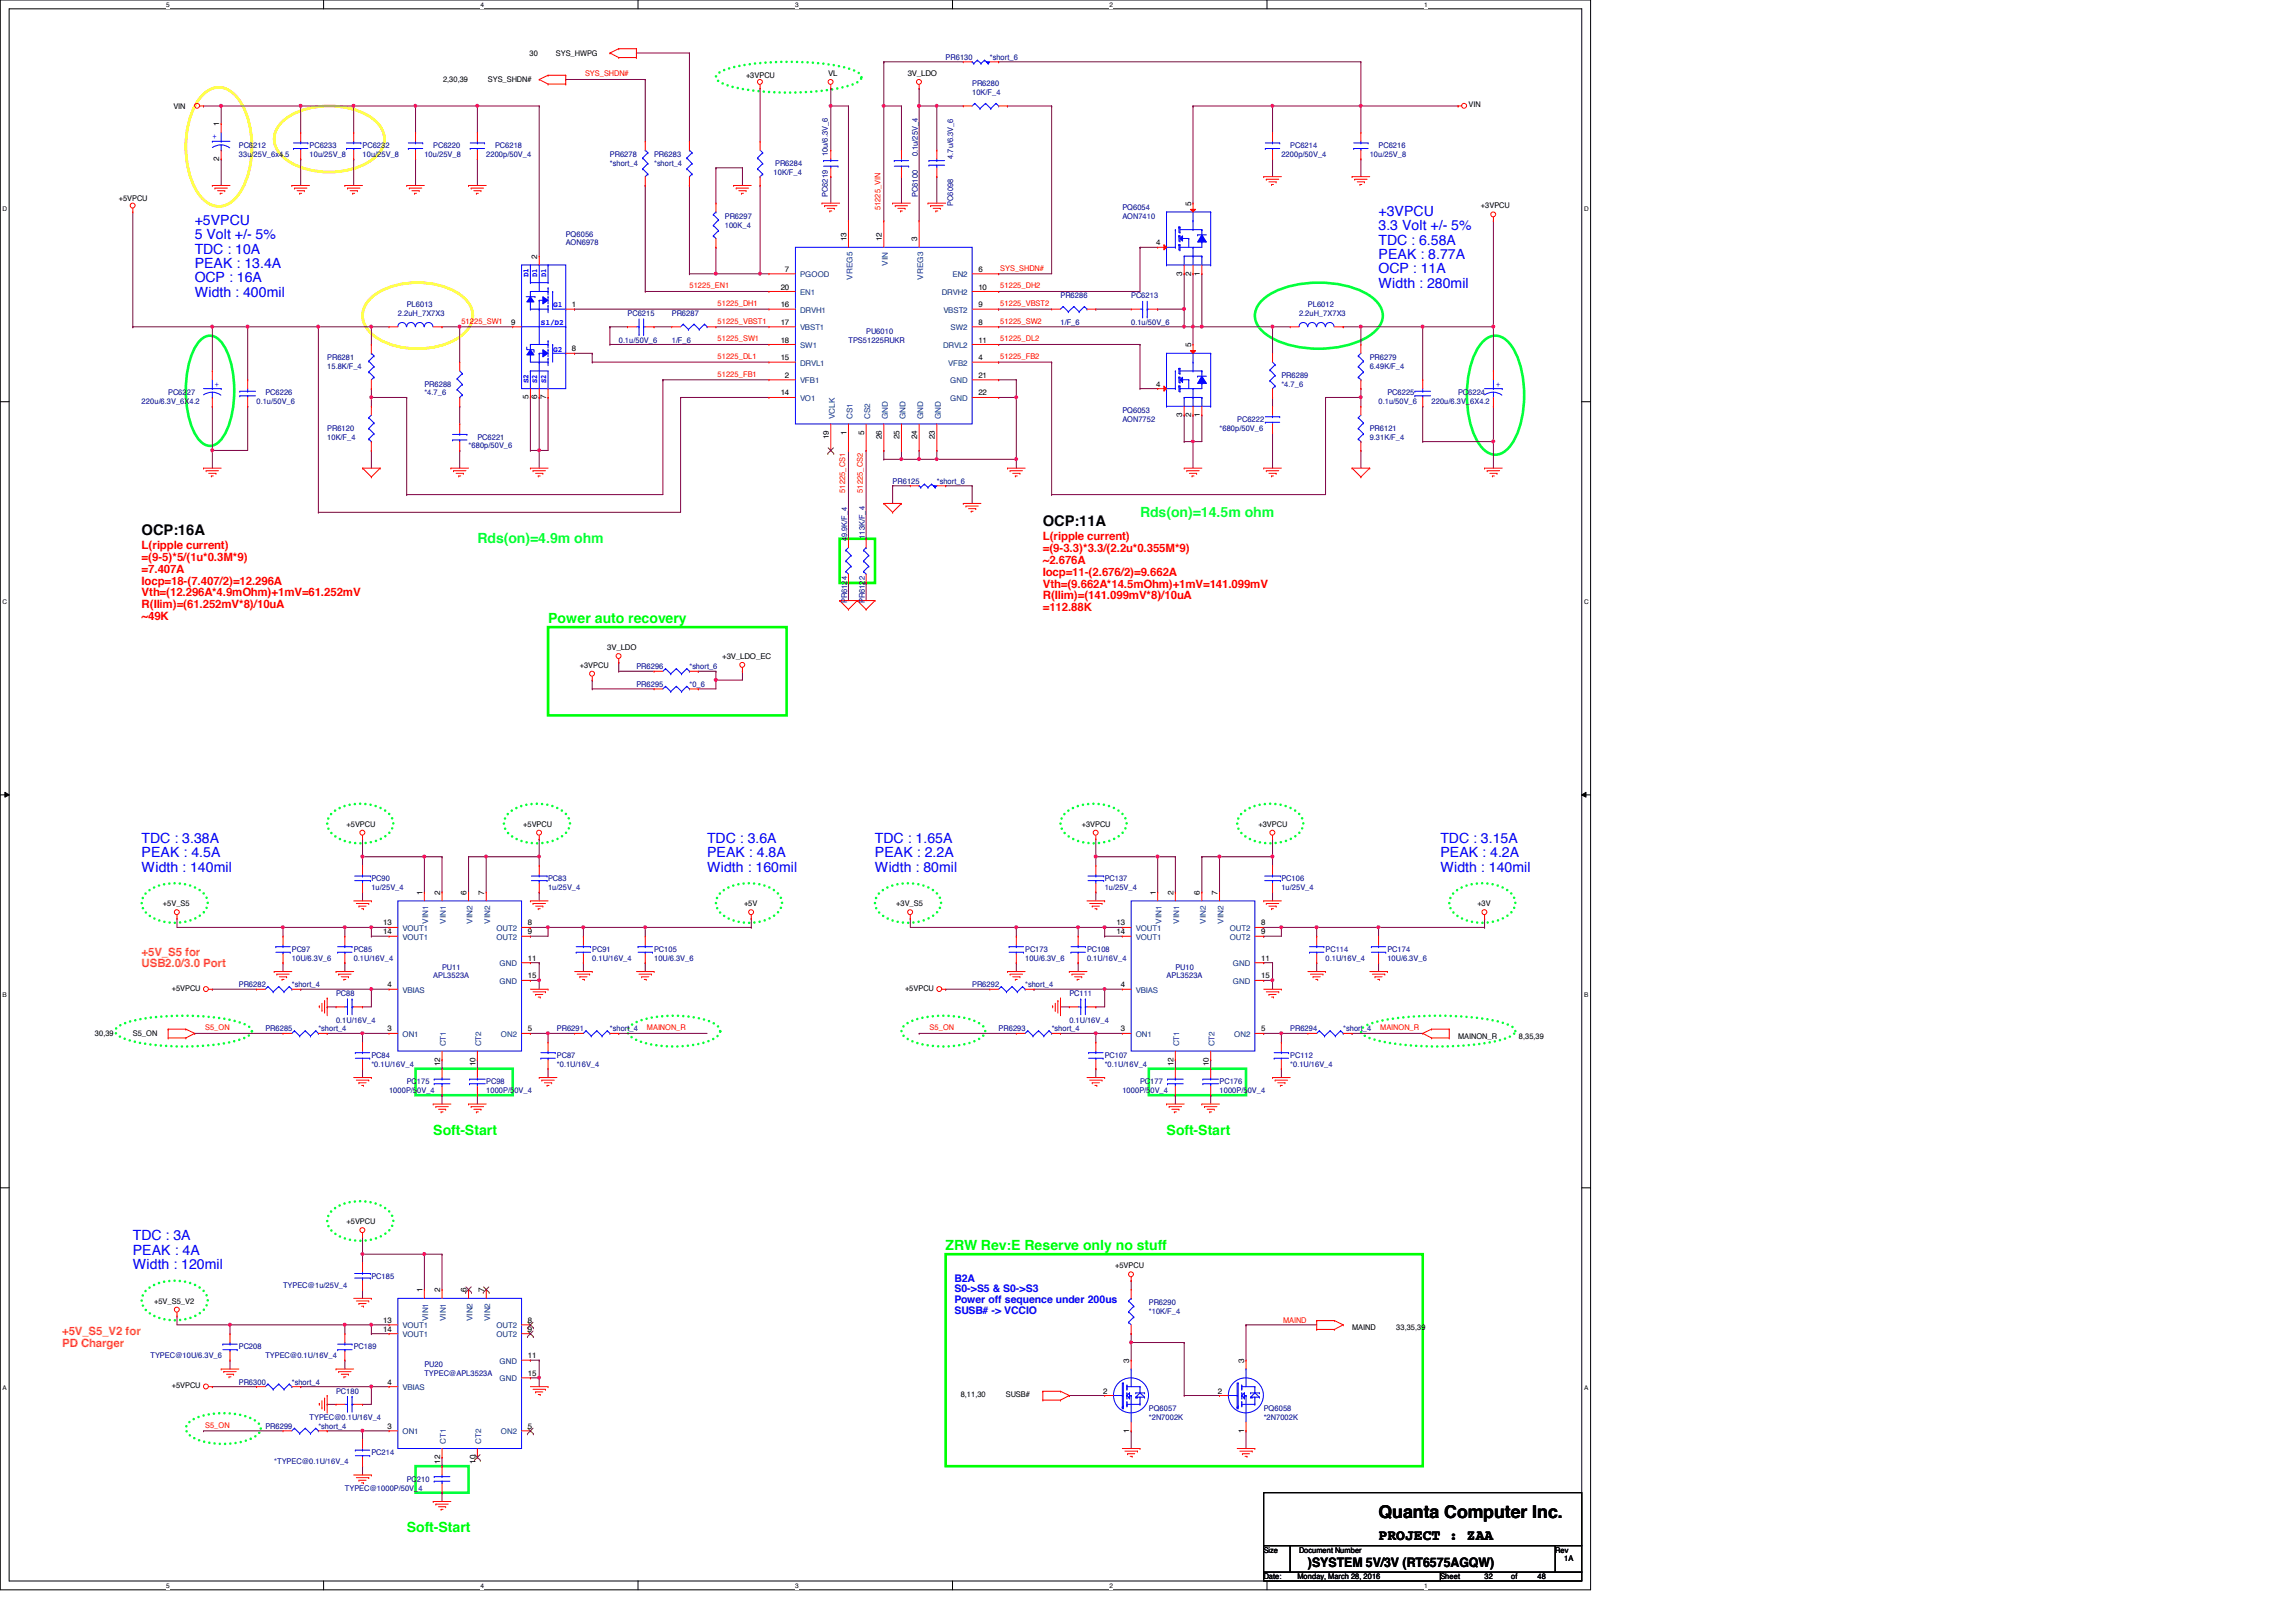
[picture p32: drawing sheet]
<svg xmlns="http://www.w3.org/2000/svg" width="297mm" height="210mm" viewBox="0 0 297 210" stroke-linecap="round" stroke-linejoin="round" font-family="sans-serif">
<defs><g id="words">
<text font-size="2.3" x="178.3" y="196.4">Quanta Computer Inc.</text>
<g font-size="1.9">
<text x="18.3" y="69.2">OCP:16A</text>
<text x="134.9" y="68.1">OCP:11A</text>
<text x="178.3" y="199.3">PROJECT : ZAA</text>
</g>
<g font-size="1.8" fill="#00f">
<text x="25.2" y="29.1">+5VPCU</text>
<text x="178.3" y="27.9">+3VPCU</text>
<text x="178.3" y="29.8">3.3 Volt +/- 5%</text>
<text x="25.2" y="30.9">5 Volt +/- 5%</text>
<text x="25.2" y="32.8">TDC : 10A</text>
<text x="25.2" y="34.7">PEAK : 13.4A</text>
<text x="178.3" y="31.7">TDC : 6.58A</text>
<text x="178.3" y="33.5">PEAK : 8.77A</text>
<text x="178.3" y="35.4">OCP : 11A</text>
<text x="25.2" y="36.5">OCP : 16A</text>
<text x="25.2" y="38.4">Width : 400mil</text>
<text x="178.3" y="37.3">Width : 280mil</text>
<text x="18.3" y="109.1">TDC : 3.38A</text>
<text x="18.3" y="111">PEAK : 4.5A</text>
<text x="18.3" y="112.8">Width : 140mil</text>
<text x="91.5" y="109.1">TDC : 3.6A</text>
<text x="91.5" y="111">PEAK : 4.8A</text>
<text x="91.5" y="112.8">Width : 160mil</text>
<text x="113.2" y="109.1">TDC : 1.65A</text>
<text x="113.2" y="111">PEAK : 2.2A</text>
<text x="113.2" y="112.8">Width : 80mil</text>
<text x="186.3" y="109.1">TDC : 3.15A</text>
<text x="186.3" y="111">PEAK : 4.2A</text>
<text x="186.3" y="112.8">Width : 140mil</text>
<text x="17.2" y="160.5">TDC : 3A</text>
<text x="17.2" y="162.4">PEAK : 4A</text>
<text x="17.2" y="164.3">Width : 120mil</text>
</g>
<g font-size="1.8" fill="#00ff40">
<text x="61.8" y="70.3">Rds(on)=4.9m ohm</text>
<text x="147.5" y="66.8">Rds(on)=14.5m ohm</text>
</g>
<g font-size="1.8" fill="#0f0">
<text x="70.9" y="80.6">Power auto recovery</text>
<text x="56" y="146.9">Soft-Start</text>
<text x="150.9" y="146.9">Soft-Start</text>
<text x="122.3" y="161.7">ZRW Rev:E Reserve only no stuff</text>
<text x="52.6" y="198.3">Soft-Start</text>
</g>
<text font-size="1.7" x="169.2" y="202.7">)SYSTEM 5V/3V (RT6575AGQW)</text>
<g font-size="1.5" fill="#f00">
<text x="18.3" y="71.1">L(ripple current)</text>
<text x="134.9" y="69.9">L(ripple current)</text>
<text x="134.9" y="71.5">=(9-3.3)*3.3/(2.2u*0.355M*9)</text>
<text x="18.3" y="72.6">=(9-5)*5/(1u*0.3M*9)</text>
<text x="18.3" y="74.1">=7.407A</text>
<text x="18.3" y="75.6">Iocp=18-(7.407/2)=12.296A</text>
<text x="18.3" y="77.2">Vth=(12.296A*4.9mOhm)+1mV=61.252mV</text>
<text x="134.9" y="73">~2.676A</text>
<text x="134.9" y="74.5">Iocp=11-(2.676/2)=9.662A</text>
<text x="134.9" y="76">Vth=(9.662A*14.5mOhm)+1mV=141.099mV</text>
<text x="134.9" y="77.6">R(Ilim)=(141.099mV*8)/10uA</text>
<text x="18.3" y="78.7">R(Ilim)=(61.252mV*8)/10uA</text>
<text x="18.3" y="80.2">~49K</text>
<text x="134.9" y="79.1">=112.88K</text>
</g>
<g font-size="1.5" fill="#ff8000">
<text x="18.3" y="123.7">+5V_S5 for</text>
<text x="18.3" y="125.2">USB2.0/3.0 Port</text>
<text x="8" y="172.8">+5V_S5_V2 for</text>
<text x="8" y="174.3">PD Charger</text>
</g>
<g font-size="1.4" fill="#00f">
<text x="123.5" y="165.9">B2A</text>
<text x="123.5" y="167.3">S0-&gt;S5 &amp; S0-&gt;S3</text>
<text x="123.5" y="168.7">Power off sequence under 200us</text>
<text x="123.5" y="170.1">SUSB# -&gt; VCCIO</text>
</g>
<g font-size="1">
<text x="57.3" y="10.6">2,30,39</text>
<text x="63.1" y="10.6">SYS_SHDN#</text>
<text x="68.5" y="7.2">30</text>
<text x="71.9" y="7.2">SYS_HWPG</text>
<text x="96.5" y="10">+3VPCU</text>
<text x="107.1" y="9.8">VL</text>
<text x="117.4" y="9.8">3V_LDO</text>
<text x="22.4" y="14.1">VIN</text>
<text x="28.4" y="16.3" transform="rotate(-90 28.4 16.3)">1</text>
<text x="190" y="13.8">VIN</text>
<text x="28.4" y="20.8" transform="rotate(-90 28.4 20.8)">2</text>
<text x="15.4" y="26">+5VPCU</text>
<text x="154.1" y="26.6" transform="rotate(-90 154.1 26.6)">5</text>
<text x="191.6" y="27">+3VPCU</text>
<text x="69.5" y="33.5" transform="rotate(-90 69.5 33.5)">2</text>
<text x="101.6" y="35.2">7</text>
<text x="109.5" y="31.2" transform="rotate(-90 109.5 31.2)">13</text>
<text x="114.1" y="31.2" transform="rotate(-90 114.1 31.2)">12</text>
<text x="118.7" y="31.2" transform="rotate(-90 118.7 31.2)">3</text>
<text x="126.6" y="35.2">6</text>
<text x="149.6" y="31.7">4</text>
<text x="152.9" y="35.7" transform="rotate(-90 152.9 35.7)">3</text>
<text x="154.1" y="35.7" transform="rotate(-90 154.1 35.7)">2</text>
<text x="155.2" y="35.7" transform="rotate(-90 155.2 35.7)">1</text>
<text x="74" y="39.8">1</text>
<text x="101" y="39.8">16</text>
<text x="101" y="37.5">20</text>
<text x="126.6" y="37.5">10</text>
<text x="126.6" y="39.8">9</text>
<text x="66.1" y="42">9</text>
<text x="74" y="45.5">8</text>
<text x="101" y="42">17</text>
<text x="101" y="44.3">18</text>
<text x="101" y="46.6">15</text>
<text x="126.6" y="42">8</text>
<text x="126.6" y="44.3">11</text>
<text x="126.6" y="46.6">4</text>
<text x="154.1" y="44.9" transform="rotate(-90 154.1 44.9)">5</text>
<text x="68.4" y="51.7" transform="rotate(-90 68.4 51.7)">5</text>
<text x="69.5" y="51.7" transform="rotate(-90 69.5 51.7)">6</text>
<text x="70.7" y="51.7" transform="rotate(-90 70.7 51.7)">7</text>
<text x="101" y="51.2">14</text>
<text x="101.6" y="48.9">2</text>
<text x="126.6" y="48.9">21</text>
<text x="126.6" y="51.2">22</text>
<text x="149.6" y="50">4</text>
<text x="152.9" y="54" transform="rotate(-90 152.9 54)">3</text>
<text x="154.1" y="54" transform="rotate(-90 154.1 54)">2</text>
<text x="155.2" y="54" transform="rotate(-90 155.2 54)">1</text>
<text x="107.2" y="56.9" transform="rotate(-90 107.2 56.9)">19</text>
<text x="109.5" y="56.3" transform="rotate(-90 109.5 56.3)">1</text>
<text x="111.8" y="56.3" transform="rotate(-90 111.8 56.3)">5</text>
<text x="114.1" y="56.9" transform="rotate(-90 114.1 56.9)">26</text>
<text x="116.4" y="56.9" transform="rotate(-90 116.4 56.9)">25</text>
<text x="118.7" y="56.9" transform="rotate(-90 118.7 56.9)">24</text>
<text x="120.9" y="56.9" transform="rotate(-90 120.9 56.9)">23</text>
<text x="75" y="86.4">+3VPCU</text>
<text x="78.6" y="84.1">3V_LDO</text>
<text x="93.4" y="85.3">+3V_LDO_EC</text>
<text x="44.8" y="107">+5VPCU</text>
<text x="67.7" y="107">+5VPCU</text>
<text x="140" y="107">+3VPCU</text>
<text x="162.8" y="107">+3VPCU</text>
<text x="21.1" y="117.3">+5V_S5</text>
<text x="49.6" y="119.8">13</text>
<text x="54.6" y="115.8" transform="rotate(-90 54.6 115.8)">1</text>
<text x="56.9" y="115.8" transform="rotate(-90 56.9 115.8)">2</text>
<text x="60.4" y="115.8" transform="rotate(-90 60.4 115.8)">6</text>
<text x="62.7" y="115.8" transform="rotate(-90 62.7 115.8)">7</text>
<text x="68.3" y="119.8">8</text>
<text x="96.3" y="117.3">+5V</text>
<text x="115.9" y="117.3">+3V_S5</text>
<text x="144.4" y="119.8">13</text>
<text x="149.5" y="115.8" transform="rotate(-90 149.5 115.8)">1</text>
<text x="151.8" y="115.8" transform="rotate(-90 151.8 115.8)">2</text>
<text x="155.2" y="115.8" transform="rotate(-90 155.2 115.8)">6</text>
<text x="157.5" y="115.8" transform="rotate(-90 157.5 115.8)">7</text>
<text x="163.1" y="119.8">8</text>
<text x="191.1" y="117.3">+3V</text>
<text x="49.6" y="120.9">14</text>
<text x="68.3" y="124.3">11</text>
<text x="68.3" y="120.9">9</text>
<text x="144.4" y="120.9">14</text>
<text x="163.1" y="124.3">11</text>
<text x="163.1" y="120.9">9</text>
<text x="22.2" y="128.2">+5VPCU</text>
<text x="50.1" y="127.8">4</text>
<text x="68.3" y="126.6">15</text>
<text x="117.1" y="128.2">+5VPCU</text>
<text x="145" y="127.8">4</text>
<text x="163.1" y="126.6">15</text>
<text x="12.3" y="134.1">30,39</text>
<text x="17.2" y="134.1">S5_ON</text>
<text x="50.1" y="133.5">3</text>
<text x="68.3" y="133.5">5</text>
<text x="145" y="133.5">3</text>
<text x="163.1" y="133.5">5</text>
<text x="188.6" y="134.4">MAINON_R</text>
<text x="196.5" y="134.4">8,35,39</text>
<text x="56.9" y="138" transform="rotate(-90 56.9 138)">12</text>
<text x="61.5" y="138" transform="rotate(-90 61.5 138)">10</text>
<text x="151.8" y="138" transform="rotate(-90 151.8 138)">12</text>
<text x="156.4" y="138" transform="rotate(-90 156.4 138)">10</text>
<text x="44.8" y="158.4">+5VPCU</text>
<text x="54.6" y="167.2" transform="rotate(-90 54.6 167.2)">1</text>
<text x="56.9" y="167.2" transform="rotate(-90 56.9 167.2)">2</text>
<text x="60.4" y="167.2" transform="rotate(-90 60.4 167.2)">6</text>
<text x="62.7" y="167.2" transform="rotate(-90 62.7 167.2)">7</text>
<text x="144.3" y="164.1">+5VPCU</text>
<text x="19.9" y="168.7">+5V_S5_V2</text>
<text x="49.6" y="172.3">14</text>
<text x="49.6" y="171.2">13</text>
<text x="68.3" y="172.3">9</text>
<text x="68.3" y="171.2">8</text>
<text x="174.9" y="172.1">MAIND</text>
<text x="180.6" y="172.1">33,35,39</text>
<text x="22.2" y="179.7">+5VPCU</text>
<text x="50.1" y="179.2">4</text>
<text x="68.3" y="175.8">11</text>
<text x="68.3" y="178.1">15</text>
<text x="146.1" y="176.4" transform="rotate(-90 146.1 176.4)">3</text>
<text x="160.9" y="176.4" transform="rotate(-90 160.9 176.4)">3</text>
<text x="50.1" y="184.9">3</text>
<text x="68.3" y="184.9">5</text>
<text x="124.3" y="180.8">8,11,30</text>
<text x="130.1" y="180.8">SUSB#</text>
<text x="142.7" y="180.3">2</text>
<text x="146.1" y="185.4" transform="rotate(-90 146.1 185.4)">1</text>
<text x="157.6" y="180.3">2</text>
<text x="160.9" y="185.4" transform="rotate(-90 160.9 185.4)">1</text>
<text x="56.9" y="189.4" transform="rotate(-90 56.9 189.4)">12</text>
<text x="61.5" y="189.4" transform="rotate(-90 61.5 189.4)">10</text>
<text x="163.5" y="200.9">Size</text>
<text x="168.1" y="200.9">Document Number</text>
<text x="201.2" y="200.9">Rev</text>
<text x="202.4" y="202.1">1A</text>
<text x="163.5" y="204.3">Date:</text>
<text x="167.8" y="204.3">Monday, March 28, 2016</text>
<text x="186.3" y="204.3">Sheet</text>
<text x="192.1" y="204.3">32</text>
<text x="195.5" y="204.3">of</text>
<text x="198.9" y="204.3">48</text>
</g>
<g font-size="1" fill="#f00">
<text x="75.7" y="9.9">SYS_SHDN#</text>
<text x="113.9" y="27.2" transform="rotate(-90 113.9 27.2)">51225_VIN</text>
<text x="129.4" y="35">SYS_SHDN#</text>
<text x="59.7" y="41.9">51225_SW1</text>
<text x="89.2" y="37.3">51225_EN1</text>
<text x="92.8" y="41.9">51225_VBST1</text>
<text x="92.8" y="39.6">51225_DH1</text>
<text x="129.4" y="39.6">51225_VBST2</text>
<text x="129.4" y="37.3">51225_DH2</text>
<text x="129.4" y="41.9">51225_SW2</text>
<text x="92.8" y="46.4">51225_DL1</text>
<text x="92.8" y="44.2">51225_SW1</text>
<text x="129.4" y="46.4">51225_FB2</text>
<text x="129.4" y="44.2">51225_DL2</text>
<text x="92.8" y="48.7">51225_FB1</text>
<text x="109.3" y="63.8" transform="rotate(-90 109.3 63.8)">51225_CS1</text>
<text x="111.6" y="63.8" transform="rotate(-90 111.6 63.8)">51225_CS2</text>
<text x="26.5" y="133.3">S5_ON</text>
<text x="83.7" y="133.3">MAINON_R</text>
<text x="120.3" y="133.3">S5_ON</text>
<text x="178.6" y="133.3">MAINON_R</text>
<text x="166" y="171.2">MAIND</text>
<text x="26.5" y="184.7">S5_ON</text>
</g>
<g font-size="1" fill="#000080">
<text x="122.3" y="7.7">PR6130</text>
<text x="125.8" y="11.2">PR6280</text>
<text x="128.1" y="7.7">*short_6</text>
<text x="125.8" y="12.3">10K/F_4</text>
<text x="30.9" y="19.2">PC6212</text>
<text x="30.9" y="20.3">33u/25V_6x4.5</text>
<text x="40" y="19.2">PC6233</text>
<text x="40" y="20.3">10u/25V_8</text>
<text x="46.9" y="19.2">PC6232</text>
<text x="46.9" y="20.3">10u/25V_8</text>
<text x="54.9" y="20.3">10u/25V_8</text>
<text x="56" y="19.2">PC6220</text>
<text x="62.9" y="20.3">2200p/50V_4</text>
<text x="64" y="19.2">PC6218</text>
<text x="78.9" y="20.3">PR6278</text>
<text x="78.9" y="21.5">*short_4</text>
<text x="84.6" y="20.3">PR6283</text>
<text x="84.6" y="21.5">*short_4</text>
<text x="100.1" y="22.6">10K/F_4</text>
<text x="100.3" y="21.5">PR6284</text>
<text x="107.1" y="20.2" transform="rotate(-90 107.1 20.2)">10u/6.3V_6</text>
<text x="118.7" y="20.2" transform="rotate(-90 118.7 20.2)">0.1u/25V_4</text>
<text x="123.3" y="20.6" transform="rotate(-90 123.3 20.6)">4.7u/6.3V_6</text>
<text x="165.8" y="20.3">2200p/50V_4</text>
<text x="166.9" y="19.2">PC6214</text>
<text x="177.2" y="20.3">10u/25V_8</text>
<text x="178.3" y="19.2">PC6216</text>
<text x="93.8" y="28.3">PR6297</text>
<text x="93.8" y="29.5">100K_4</text>
<text x="107.1" y="25.5" transform="rotate(-90 107.1 25.5)">PC6219</text>
<text x="118.7" y="25.5" transform="rotate(-90 118.7 25.5)">PC6100</text>
<text x="123.3" y="26.6" transform="rotate(-90 123.3 26.6)">PC6098</text>
<text x="145.2" y="27.2">PQ6054</text>
<text x="145.2" y="28.3">AON7410</text>
<text x="73.2" y="30.6">PQ6056</text>
<text x="73.2" y="31.7">AON6978</text>
<text x="51.5" y="40.9">2.2uH_7X7X3</text>
<text x="52.6" y="39.8">PL6013</text>
<text x="81.2" y="40.9">PC6215</text>
<text x="86.9" y="40.9">PR6287</text>
<text x="137.2" y="38.6">PR6286</text>
<text x="146.3" y="38.6">PC6213</text>
<text x="168.1" y="40.9">2.2uH_7X7X3</text>
<text x="169.2" y="39.8">PL6012</text>
<text x="42.3" y="46.6">PR6281</text>
<text x="42.3" y="47.8">15.8K/F_4</text>
<text x="80" y="44.3">0.1u/50V_6</text>
<text x="86.9" y="44.3">1/F_6</text>
<text x="109.8" y="44.3">TPS51225RUKR</text>
<text x="112.1" y="43.2">PU6010</text>
<text x="137.2" y="42">1/F_6</text>
<text x="146.3" y="42">0.1u/50V_6</text>
<text x="177.2" y="46.6">PR6279</text>
<text x="177.2" y="47.8">6.49K/F_4</text>
<text x="18.3" y="52.3">220u/6.3V_6X4.2</text>
<text x="21.8" y="51.2">PC6227</text>
<text x="33.2" y="52.3">0.1u/50V_6</text>
<text x="34.3" y="51.2">PC6226</text>
<text x="54.9" y="50">PR6288</text>
<text x="54.9" y="51.2">*4.7_6</text>
<text x="145.2" y="53.5">PQ6053</text>
<text x="165.8" y="48.9">PR6289</text>
<text x="165.8" y="50">*4.7_6</text>
<text x="178.3" y="52.3">0.1u/50V_6</text>
<text x="179.5" y="51.2">PC6225</text>
<text x="185.2" y="52.3">220u/6.3V_6X4.2</text>
<text x="188.6" y="51.2">PC6224</text>
<text x="42.3" y="55.8">PR6120</text>
<text x="42.3" y="56.9">10K/F_4</text>
<text x="60.6" y="58">*680p/50V_6</text>
<text x="61.8" y="56.9">PC6221</text>
<text x="145.2" y="54.6">AON7752</text>
<text x="157.8" y="55.8">*680p/50V_6</text>
<text x="160.1" y="54.6">PC6222</text>
<text x="177.2" y="55.8">PR6121</text>
<text x="177.2" y="56.9">9.31K/F_4</text>
<text x="115.5" y="62.6">PR6125</text>
<text x="121.2" y="62.6">*short_6</text>
<text x="109.6" y="70.1" transform="rotate(-90 109.6 70.1)">49.9K/F_4</text>
<text x="111.9" y="69.7" transform="rotate(-90 111.9 69.7)">113K/F_4</text>
<text x="109.6" y="78.1" transform="rotate(-90 109.6 78.1)">PR6124</text>
<text x="111.9" y="78.1" transform="rotate(-90 111.9 78.1)">PR6122</text>
<text x="82.3" y="88.9">PR6295</text>
<text x="82.3" y="86.6">PR6296</text>
<text x="89.2" y="88.9">*0_6</text>
<text x="89.2" y="86.6">*short_6</text>
<text x="48" y="114">PC90</text>
<text x="48" y="115.2">1u/25V_4</text>
<text x="70.9" y="114">PC83</text>
<text x="70.9" y="115.2">1u/25V_4</text>
<text x="142.9" y="114">PC137</text>
<text x="142.9" y="115.2">1u/25V_4</text>
<text x="165.8" y="114">PC106</text>
<text x="165.8" y="115.2">1u/25V_4</text>
<text x="37.8" y="123.2">PC97</text>
<text x="37.8" y="124.3">10U/6.3V_6</text>
<text x="45.8" y="123.2">PC85</text>
<text x="45.8" y="124.3">0.1U/16V_4</text>
<text x="57.2" y="125.5">PU11</text>
<text x="76.6" y="123.2">PC91</text>
<text x="76.6" y="124.3">0.1U/16V_4</text>
<text x="84.6" y="123.2">PC105</text>
<text x="84.6" y="124.3">10U/6.3V_6</text>
<text x="132.6" y="123.2">PC173</text>
<text x="132.6" y="124.3">10U/6.3V_6</text>
<text x="140.6" y="123.2">PC108</text>
<text x="140.6" y="124.3">0.1U/16V_4</text>
<text x="152.1" y="125.5">PU10</text>
<text x="171.5" y="123.2">PC114</text>
<text x="171.5" y="124.3">0.1U/16V_4</text>
<text x="179.5" y="123.2">PC174</text>
<text x="179.5" y="124.3">10U/6.3V_6</text>
<text x="30.9" y="127.8">PR6282</text>
<text x="37.8" y="127.8">*short_4</text>
<text x="43.5" y="128.9">PC88</text>
<text x="56" y="126.6">APL3523A</text>
<text x="125.8" y="127.8">PR6292</text>
<text x="132.6" y="127.8">*short_4</text>
<text x="138.3" y="128.9">PC111</text>
<text x="150.9" y="126.6">APL3523A</text>
<text x="34.3" y="133.5">PR6285</text>
<text x="41.2" y="133.5">*short_4</text>
<text x="43.5" y="132.3">0.1U/16V_4</text>
<text x="48" y="136.9">PC84</text>
<text x="72" y="136.9">PC87</text>
<text x="72" y="133.5">PR6291</text>
<text x="78.9" y="133.5">*short_4</text>
<text x="129.2" y="133.5">PR6293</text>
<text x="136.1" y="133.5">*short_4</text>
<text x="138.3" y="132.3">0.1U/16V_4</text>
<text x="142.9" y="136.9">PC107</text>
<text x="166.9" y="136.9">PC112</text>
<text x="166.9" y="133.5">PR6294</text>
<text x="173.8" y="133.5">*short_4</text>
<text x="48" y="138">*0.1U/16V_4</text>
<text x="50.3" y="141.5">1000P/50V_4</text>
<text x="52.6" y="140.3">PC175</text>
<text x="62.9" y="140.3">PC98</text>
<text x="62.9" y="141.5">1000P/50V_4</text>
<text x="72" y="138">*0.1U/16V_4</text>
<text x="142.9" y="138">*0.1U/16V_4</text>
<text x="145.2" y="141.5">1000P/50V_4</text>
<text x="147.5" y="140.3">PC177</text>
<text x="157.8" y="140.3">PC176</text>
<text x="157.8" y="141.5">1000P/50V_4</text>
<text x="166.9" y="138">*0.1U/16V_4</text>
<text x="36.6" y="166.6">TYPEC@1u/25V_4</text>
<text x="48" y="165.5">PC185</text>
<text x="148.6" y="168.9">PR6290</text>
<text x="148.6" y="170.1">*10K/F_4</text>
<text x="19.5" y="175.8">TYPEC@10U/6.3V_6</text>
<text x="30.9" y="179.2">PR6300</text>
<text x="30.9" y="174.6">PC208</text>
<text x="34.3" y="175.8">TYPEC@0.1U/16V_4</text>
<text x="37.8" y="179.2">*short_4</text>
<text x="45.8" y="174.6">PC189</text>
<text x="54.9" y="176.9">PU20</text>
<text x="54.9" y="178.1">TYPEC@APL3523A</text>
<text x="34.3" y="184.9">PR6299</text>
<text x="40" y="183.8">TYPEC@0.1U/16V_4</text>
<text x="41.2" y="184.9">*short_4</text>
<text x="43.5" y="180.3">PC180</text>
<text x="148.6" y="182.6">PQ6057</text>
<text x="148.6" y="183.8">*2N7002K</text>
<text x="163.5" y="182.6">PQ6058</text>
<text x="163.5" y="183.8">*2N7002K</text>
<text x="35.5" y="189.5">*TYPEC@0.1U/16V_4</text>
<text x="48" y="188.3">PC214</text>
<text x="52.6" y="191.8">PC210</text>
<text x="44.6" y="192.9">TYPEC@1000P/50V_4</text>
</g>
<g font-size="1" fill="#00f">
<text x="27.5" y="18">+</text>
<text x="68.4" y="35.9" transform="rotate(-90 68.4 35.9)">D1</text>
<text x="69.5" y="35.9" transform="rotate(-90 69.5 35.9)">D1</text>
<text x="70.7" y="35.9" transform="rotate(-90 70.7 35.9)">D1</text>
<text x="70" y="42">S1/D2</text>
<text x="71.6" y="39.7">G1</text>
<text x="71.6" y="45.6">G2</text>
<text x="27.8" y="50.1">+</text>
<text x="68.4" y="49.6" transform="rotate(-90 68.4 49.6)">S2</text>
<text x="69.5" y="49.6" transform="rotate(-90 69.5 49.6)">S2</text>
<text x="70.7" y="49.6" transform="rotate(-90 70.7 49.6)">S2</text>
<text x="193.5" y="50.1">+</text>
</g>
<g font-size="1" fill="#004080">
<text x="103.5" y="35.9">PGOOD</text>
<text x="114.8" y="34.4" transform="rotate(-90 114.8 34.4)">VIN</text>
<text x="123.2" y="35.9">EN2</text>
<text x="103.5" y="40.5">DRVH1</text>
<text x="103.5" y="38.2">EN1</text>
<text x="110.3" y="36.2" transform="rotate(-90 110.3 36.2)">VREG5</text>
<text x="119.4" y="36.2" transform="rotate(-90 119.4 36.2)">VREG3</text>
<text x="121.8" y="38.2">DRVH2</text>
<text x="122" y="40.5">VBST2</text>
<text x="103.5" y="42.8">VBST1</text>
<text x="103.5" y="45">SW1</text>
<text x="103.5" y="47.3">DRVL1</text>
<text x="122" y="45">DRVL2</text>
<text x="122.7" y="47.3">VFB2</text>
<text x="123" y="42.8">SW2</text>
<text x="103.5" y="49.6">VFB1</text>
<text x="103.5" y="51.9">VO1</text>
<text x="122.9" y="49.6">GND</text>
<text x="122.9" y="51.9">GND</text>
<text x="108" y="54.3" transform="rotate(-90 108 54.3)">VCLK</text>
<text x="110.3" y="54.3" transform="rotate(-90 110.3 54.3)">CS1</text>
<text x="112.6" y="54.3" transform="rotate(-90 112.6 54.3)">CS2</text>
<text x="114.8" y="54.3" transform="rotate(-90 114.8 54.3)">GND</text>
<text x="117.1" y="54.3" transform="rotate(-90 117.1 54.3)">GND</text>
<text x="119.4" y="54.3" transform="rotate(-90 119.4 54.3)">GND</text>
<text x="121.7" y="54.3" transform="rotate(-90 121.7 54.3)">GND</text>
<text x="55.4" y="119.5" transform="rotate(-90 55.4 119.5)">VIN1</text>
<text x="57.7" y="119.5" transform="rotate(-90 57.7 119.5)">VIN1</text>
<text x="61.1" y="119.5" transform="rotate(-90 61.1 119.5)">VIN2</text>
<text x="63.4" y="119.5" transform="rotate(-90 63.4 119.5)">VIN2</text>
<text x="150.3" y="119.5" transform="rotate(-90 150.3 119.5)">VIN1</text>
<text x="152.6" y="119.5" transform="rotate(-90 152.6 119.5)">VIN1</text>
<text x="156" y="119.5" transform="rotate(-90 156 119.5)">VIN2</text>
<text x="158.3" y="119.5" transform="rotate(-90 158.3 119.5)">VIN2</text>
<text x="52.1" y="121.6">VOUT1</text>
<text x="52.1" y="120.5">VOUT1</text>
<text x="64.2" y="121.6">OUT2</text>
<text x="64.2" y="120.5">OUT2</text>
<text x="64.6" y="125.1">GND</text>
<text x="146.9" y="121.6">VOUT1</text>
<text x="146.9" y="120.5">VOUT1</text>
<text x="159.1" y="121.6">OUT2</text>
<text x="159.1" y="120.5">OUT2</text>
<text x="159.5" y="125.1">GND</text>
<text x="52.1" y="128.5">VBIAS</text>
<text x="64.6" y="127.3">GND</text>
<text x="146.9" y="128.5">VBIAS</text>
<text x="159.5" y="127.3">GND</text>
<text x="52.1" y="134.2">ON1</text>
<text x="57.7" y="135.4" transform="rotate(-90 57.7 135.4)">CT1</text>
<text x="62.3" y="135.4" transform="rotate(-90 62.3 135.4)">CT2</text>
<text x="64.8" y="134.2">ON2</text>
<text x="146.9" y="134.2">ON1</text>
<text x="152.6" y="135.4" transform="rotate(-90 152.6 135.4)">CT1</text>
<text x="157.1" y="135.4" transform="rotate(-90 157.1 135.4)">CT2</text>
<text x="159.7" y="134.2">ON2</text>
<text x="52.1" y="173.1">VOUT1</text>
<text x="52.1" y="171.9">VOUT1</text>
<text x="55.4" y="171" transform="rotate(-90 55.4 171)">VIN1</text>
<text x="57.7" y="171" transform="rotate(-90 57.7 171)">VIN1</text>
<text x="61.1" y="171" transform="rotate(-90 61.1 171)">VIN2</text>
<text x="63.4" y="171" transform="rotate(-90 63.4 171)">VIN2</text>
<text x="64.2" y="173.1">OUT2</text>
<text x="64.2" y="171.9">OUT2</text>
<text x="52.1" y="179.9">VBIAS</text>
<text x="64.6" y="176.5">GND</text>
<text x="64.6" y="178.8">GND</text>
<text x="52.1" y="185.6">ON1</text>
<text x="64.8" y="185.6">ON2</text>
<text x="57.7" y="186.9" transform="rotate(-90 57.7 186.9)">CT1</text>
<text x="62.3" y="186.9" transform="rotate(-90 62.3 186.9)">CT2</text>
</g>
<g font-size=".8">
<text x="21.5" y=".9">5</text>
<text x="62.2" y=".9">4</text>
<text x="102.9" y=".9">3</text>
<text x="143.5" y=".9">2</text>
<text x="184.2" y=".9">1</text>
<text x=".3" y="27.3">D</text>
<text x="204.9" y="27.3">D</text>
<text x=".3" y="78.1">C</text>
<text x="204.9" y="78.1">C</text>
<text x=".3" y="129">B</text>
<text x="204.9" y="129">B</text>
<text x=".3" y="179.9">A</text>
<text x="204.9" y="179.9">A</text>
<text x="21.5" y="205.5">5</text>
<text x="62.2" y="205.5">4</text>
<text x="102.9" y="205.5">3</text>
<text x="143.5" y="205.5">2</text>
<text x="184.2" y="205.5">1</text>
</g>
</g></defs>
<path d="M0 0h205.8v205.7h-205.8zM1.2 1.1h203.4v203.5h-203.4z" fill="none" stroke="#000" stroke-width=".13"/>
<g fill="#fff">
<path d="M21.5 .1h.5v1h-.5z"/>
<path d="M21.5 204.7h.5v1h-.5z"/>
</g>
<path d="M41.9 0v1.1M41.9 204.6v1.1" fill="none" stroke="#000" stroke-width=".13"/>
<g fill="#fff">
<path d="M62.2 .1h.4v1h-.4z"/>
<path d="M62.2 204.7h.4v1h-.4z"/>
</g>
<path d="M82.5 0v1.1M82.5 204.6v1.1" fill="none" stroke="#000" stroke-width=".13"/>
<g fill="#fff">
<path d="M102.9 .1h.4v1h-.4z"/>
<path d="M102.9 204.7h.4v1h-.4z"/>
</g>
<path d="M123.2 0v1.1M123.2 204.6v1.1" fill="none" stroke="#000" stroke-width=".13"/>
<g fill="#fff">
<path d="M143.5 .1h.5v1h-.5z"/>
<path d="M143.5 204.7h.5v1h-.5z"/>
</g>
<path d="M163.9 0v1.1M163.9 204.6v1.1" fill="none" stroke="#000" stroke-width=".13"/>
<g fill="#fff">
<path d="M184.2 .1h.5v1h-.5z"/>
<path d="M184.2 204.7h.5v1h-.5z"/>
<path d="M.3 26.5h.6v1h-.6z"/>
<path d="M204.9 26.5h.6v1h-.6z"/>
<path d="M.3 77.4h.6v.9h-.6z"/>
<path d="M204.9 77.4h.6v.9h-.6z"/>
</g>
<path d="M0 52h1.2M204.6 52h1.2" fill="none" stroke="#000" stroke-width=".13"/>
<g fill="#fff">
<path d="M.3 128.3h.6v.9h-.6z"/>
<path d="M204.9 128.3h.6v.9h-.6z"/>
</g>
<path d="M0 102.9h1.2M.6 102.5l.6 .4-.6 .3zM204.6 102.9l.6-.4v.7zM204.6 102.9h1.2" fill="none" stroke="#000" stroke-width=".13"/>
<path d="M.6 102.5l.6 .4-.6 .3zM204.6 102.9l.6-.4v.7z" fill="#000"/>
<g fill="#fff">
<path d="M.3 179.1h.6v.9h-.6z"/>
<path d="M204.9 179.1h.6v.9h-.6z"/>
</g>
<path d="M0 153.7h1.2M204.6 153.7h1.2" fill="none" stroke="#000" stroke-width=".13"/>
<path d="M108.6 69.7h4.6v5.7h-4.6zM70.9 81.2h30.9v11.4h-30.9zM122.3 162.3h61.8v27.4h-61.8z" fill="none" stroke="#0f0" stroke-width=".34"/>
<path d="M26.3 12.2a2.67 2.67 0 0 1 4 0 8.9 8.9 0 0 1 2.2 5.6 11.4 11.4 0 0 1-1.7 7.4 3.1 3.1 0 0 1-3.2 1.4 4.7 4.7 0 0 1-2.7-3.1 12.7 12.7 0 0 1 .4-9.9l.5-.8zM36.3 16a8.3 8.3 0 0 1 6.3-2.3 8.8 8.8 0 0 1 6.3 2.3 2.91 2.91 0 0 1-.5 4.5 10.4 10.4 0 0 1-10.8 .5 3.4 3.4 0 0 1-2-3.7l.2-.7zM47.7 38.9a8.3 8.3 0 0 1 6.3-2.3 8.8 8.8 0 0 1 6.4 2.3 2.91 2.91 0 0 1-.6 4.5 10.4 10.4 0 0 1-10.8 .5 3.4 3.4 0 0 1-2-3.7l.3-.7z" fill="none" stroke="#ff0" stroke-width=".34"/>
<path d="M163.3 38.9a9.9 9.9 0 0 1 6-2.3 12.4 12.4 0 0 1 8.3 1.9 2.65 2.65 0 0 1 .4 4.3 10 10 0 0 1-6.1 2.3 12.9 12.9 0 0 1-8-1.7 2.99 2.99 0 0 1-1.4-3.2l.3-.7zM25.7 44.2a1.69 1.69 0 0 1 2.9 0 10 10 0 0 1 1.7 6.3 10.9 10.9 0 0 1-1.7 6.4 1.68 1.68 0 0 1-2.9 0 10.2 10.2 0 0 1-1.7-6.4 10.8 10.8 0 0 1 1.7-6.3zM191.8 44.3a2.11 2.11 0 0 1 3.4 0 9.6 9.6 0 0 1 1.9 5.6 12.8 12.8 0 0 1-1.5 7.5 2.55 2.55 0 0 1-2.7 1.3 3.9 3.9 0 0 1-2-2.1 14.3 14.3 0 0 1 0-10.9zM53.8 138.3h12.5v3.4h-12.5zM148.6 138.3h12.6v3.4h-12.6zM53.8 189.7h6.8v3.5h-6.8z" fill="none" stroke="#00ff40" stroke-width=".34"/>
<g fill="none" stroke="#00ff40" stroke-width=".34" stroke-dasharray="0 .7">
<path d="M92.7 9.7a5 5 0 0 1 2.7-1.1 37.1 37.1 0 0 1 14.2 .2l1.4 .6 .3 .3 .2 .3-.2 .3a5.2 5.2 0 0 1-2.6 1.1 36.2 36.2 0 0 1-14.3-.3l-1.3-.5-.4-.3-.1-.3zM19.1 115.4a6.2 6.2 0 0 1 7 0 1.74 1.74 0 0 1 0 2.9 6 6 0 0 1-7 0 1.76 1.76 0 0 1 0-2.9zM43.1 105.1a6.2 6.2 0 0 1 7 0 1.74 1.74 0 0 1 0 2.9 6 6 0 0 1-7 0 1.76 1.76 0 0 1 0-2.9zM65.9 105.1a6.2 6.2 0 0 1 7.1 0 1.74 1.74 0 0 1 0 2.9 6 6 0 0 1-7.1 0 1.76 1.76 0 0 1 0-2.9zM93.3 115.4a6.2 6.2 0 0 1 7.1 0 1.74 1.74 0 0 1 0 2.9 6 6 0 0 1-7.1 0 1.76 1.76 0 0 1 0-2.9zM113.9 115.4a6.2 6.2 0 0 1 7.1 0 1.74 1.74 0 0 1 0 2.9 6 6 0 0 1-7.1 0 1.76 1.76 0 0 1 0-2.9zM137.9 105.1a6.2 6.2 0 0 1 7.1 0 1.74 1.74 0 0 1 0 2.9 6 6 0 0 1-7.1 0 1.76 1.76 0 0 1 0-2.9zM160.8 105.1a6.2 6.2 0 0 1 7.1 0 1.74 1.74 0 0 1 0 2.9 6 6 0 0 1-7.1 0 1.76 1.76 0 0 1 0-2.9zM188.2 115.4a6.2 6.2 0 0 1 7.1 0 1.74 1.74 0 0 1 0 2.9 6 6 0 0 1-7.1 0 1.76 1.76 0 0 1 0-2.9zM15 133.1a4.6 4.6 0 0 1 2.5-1.1 32.7 32.7 0 0 1 13.4 .3l1.2 .5 .4 .3 .1 .3-.1 .3a4.7 4.7 0 0 1-2.5 1.1 31.9 31.9 0 0 1-13.4-.2l-1.3-.6-.3-.3-.1-.3zM81.6 132.7a8.3 8.3 0 0 1 4.5-1.2 13.2 13.2 0 0 1 6.2 .9 .97 .97 0 0 1 .8 .7 .97 .97 0 0 1-.3 1 8.6 8.6 0 0 1-4.6 1.3 12.9 12.9 0 0 1-6.2-1 .97 .97 0 0 1-.7-.7 .97 .97 0 0 1 .3-1zM117 132.7a8.5 8.5 0 0 1 5-1.3 8.5 8.5 0 0 1 5 1.3 .9 .9 0 0 1 0 1.5 8.6 8.6 0 0 1-5 1.2 8.5 8.5 0 0 1-5-1.2 .9 .9 0 0 1 0-1.5z"/>
<path d="M176.2 133.1a4.4 4.4 0 0 1 2.3-1 42 42 0 0 1 15.1 0 4.5 4.5 0 0 1 2.3 1l.1 .3-.1 .3a4.6 4.6 0 0 1-2.3 1 40.9 40.9 0 0 1-15.1 0 4.6 4.6 0 0 1-2.3-1l-.1-.3zM43.1 156.6a6.2 6.2 0 0 1 7 0 1.74 1.74 0 0 1 0 2.8 6 6 0 0 1-7 0 1.76 1.76 0 0 1 0-2.8zM19.1 166.9a6.2 6.2 0 0 1 7 0 1.74 1.74 0 0 1 0 2.8 6 6 0 0 1-7 0 1.76 1.76 0 0 1 0-2.8zM24.4 184.1a6.9 6.9 0 0 1 4.5-1.2 7.1 7.1 0 0 1 4.5 1.2 .95 .95 0 0 1 0 1.5 7.1 7.1 0 0 1-4.5 1.3 7 7 0 0 1-4.5-1.3 .96 .96 0 0 1 0-1.5z"/>
</g>
<path d="M73.2 10.3h.1M73.2 10.3h10.3M176.1 13.7h12.5M188.6 13.7h.1M17.2 27.4v14.9M17.2 42.3h.1" fill="none" stroke="#800040" stroke-width=".13"/>
<path d="M175.9 13.6h.3v.2l-.2 .1-.1-.1z" fill-rule="evenodd" fill="#f0f"/>
<path d="M175.9 13.6h.3v.2l-.2 .1-.1-.1z" fill="none" stroke="#f0f" stroke-width=".13"/>
<path d="M62.9 110.9h.1M62.9 110.9h6.9M69.8 115.4h.1M69.8 115.4v1.2M118.9 133.7h.1M118.9 133.7h12.6" fill="none" stroke="#800040" stroke-width=".13"/>
<path d="M69.6 110.7h.3v.3h-.2h-.1z" fill-rule="evenodd" fill="#f0f"/>
<path d="M69.6 110.7h.3v.3h-.2h-.1z" fill="none" stroke="#f0f" stroke-width=".13"/>
<path d="M62.7 110.7h.3v.3h-.1h-.2z" fill-rule="evenodd" fill="#f0f"/>
<path d="M62.7 110.7h.3v.3h-.1h-.2z" fill="none" stroke="#f0f" stroke-width=".13"/>
<path d="M46.9 110.9h.1M46.9 110.9h8M57.2 141.7h.1M57.2 141.7v1.2" fill="none" stroke="#800040" stroke-width=".13"/>
<path d="M54.7 110.7h.3v.3h-.1h-.2z" fill-rule="evenodd" fill="#f0f"/>
<path d="M54.7 110.7h.3v.3h-.1h-.2z" fill="none" stroke="#f0f" stroke-width=".13"/>
<path d="M46.7 110.7h.3v.3h-.1h-.2z" fill-rule="evenodd" fill="#f0f"/>
<path d="M46.7 110.7h.3v.3h-.1h-.2z" fill="none" stroke="#f0f" stroke-width=".13"/>
<path d="M46.9 108.6h.1M46.9 108.6v2.3M22.9 120h13.7M25.2 133.7h.1M25.2 133.7h11.4M36.6 120h.1M46.9 138.3h.1M46.9 138.3v1.1M75.5 124.6h.1M75.5 124.6v1.1" fill="none" stroke="#800040" stroke-width=".13"/>
<path d="M36.5 119.9h.2v.2l-.1 .1-.1-.1z" fill-rule="evenodd" fill="#f0f"/>
<path d="M36.5 119.9h.2v.2l-.1 .1-.1-.1z" fill="none" stroke="#f0f" stroke-width=".13"/>
<g fill="none" stroke="#800040" stroke-width=".13">
<path d="M59.5 42.3h.1M59.5 42.3h6.8M74.3 45.7h.1M74.3 45.7h2.3M76.6 45.7h.1M76.6 46.9h.1M76.6 45.7v1.2M76.6 46.9h22.9M139.5 120h.1M139.5 120v1.2M141.8 133.7h.1M141.8 133.7v1.2"/>
<path d="M165.8 120h.1M165.8 133.7h.1M165.8 120v1.2M165.8 133.7v1.2"/>
</g>
<path d="M59.3 42.1h.3v.3l-.2 .1-.1-.1z" fill-rule="evenodd" fill="#f0f"/>
<path d="M59.3 42.1h.3v.3l-.2 .1-.1-.1z" fill="none" stroke="#f0f" stroke-width=".13"/>
<g fill="none" stroke="#800040" stroke-width=".13">
<path d="M83.5 10.3h.1M83.5 10.3v8M92.6 21.7h.1M92.6 32h.1M92.6 21.7h3.5M92.6 21.7v4.6M92.6 32v3.4M96.1 21.7h.1M96.1 21.7v2.3M114.3 58.3h.1M114.3 58.3v1.1M116.6 59.4h.1"/>
<path d="M116.6 59.4h2.3M129.2 40h.1M129.2 46.9h.1M129.2 40h6.9M129.2 46.9h6.9M131.5 49.1h.1M131.5 49.1v2.3"/>
</g>
<path d="M118.8 59.3h.2v.2l-.1 .1-.1-.1z" fill-rule="evenodd" fill="#f0f"/>
<path d="M118.8 59.3h.2v.2l-.1 .1-.1-.1z" fill="none" stroke="#f0f" stroke-width=".13"/>
<path d="M116.5 59.3h.2v.2l-.1 .1-.1-.1z" fill-rule="evenodd" fill="#f0f"/>
<path d="M116.5 59.3h.2v.2l-.1 .1-.1-.1z" fill="none" stroke="#f0f" stroke-width=".13"/>
<g fill="none" stroke="#800040" stroke-width=".13">
<path d="M28.6 13.7h.1M28.6 13.7v2.3M28.6 13.7h10.3M38.9 13.7h.1M28.6 20.6h.1M28.6 20.6v3.4M116.6 58.3h.1M116.6 58.3v1.1M118.9 58.3h.1M118.9 59.4h.1M118.9 58.3v1.1M121.2 58.3h.1"/>
<path d="M121.2 58.3v1.1h-2.3M141.8 40h.1M141.8 40h4.5M193.2 57.1h.1M193.2 57.1v3.5"/>
</g>
<path d="M193 57h.3v.2l-.1 .1-.2-.1z" fill-rule="evenodd" fill="#f0f"/>
<path d="M193 57h.3v.2l-.1 .1-.2-.1z" fill="none" stroke="#f0f" stroke-width=".13"/>
<path d="M114.3 59.4h.1M114.3 59.4h2.3M153.2 42.3h.1M153.2 42.3h2.3M154.3 42.3h.1" fill="none" stroke="#800040" stroke-width=".13"/>
<path d="M155.3 42.1h.3v.3l-.2 .1-.1-.1z" fill-rule="evenodd" fill="#f0f"/>
<path d="M155.3 42.1h.3v.3l-.2 .1-.1-.1z" fill="none" stroke="#f0f" stroke-width=".13"/>
<path d="M154.2 42.1h.3v.3l-.2 .1-.1-.1z" fill-rule="evenodd" fill="#f0f"/>
<path d="M154.2 42.1h.3v.3l-.2 .1-.1-.1z" fill="none" stroke="#f0f" stroke-width=".13"/>
<path d="M83.5 24h.1M83.5 24v13.7M41.2 42.3h.1M41.2 42.3h6.8M48 51.4h.1M48 51.4h4.6" fill="none" stroke="#800040" stroke-width=".13"/>
<path d="M47.9 42.1h.3v.3l-.2 .1-.1-.1z" fill-rule="evenodd" fill="#f0f"/>
<path d="M47.9 42.1h.3v.3l-.2 .1-.1-.1z" fill="none" stroke="#f0f" stroke-width=".13"/>
<g fill="none" stroke="#800040" stroke-width=".13">
<path d="M69.8 13.7h.1M69.8 13.7v19.4M48 50.3h.1M48 50.3v1.1M85.8 49.1h.1M85.8 49.1h13.7M121.2 59.4h.1M121.2 59.4h10.3M153.2 53.7h.1M153.2 57.1h.1M153.2 53.7v3.4M154.3 53.7h.1"/>
<path d="M154.3 53.7v3.4h-1.1M155.5 53.7h.1M155.5 53.7v3.4M164.6 51.4h.1M164.6 51.4v1.2M184.1 57.1h.1M193.2 52.6h.1M193.2 52.6v4.5h-9.1"/>
</g>
<path d="M121 59.3h.3v.2l-.1 .1-.2-.1z" fill-rule="evenodd" fill="#f0f"/>
<path d="M121 59.3h.3v.2l-.1 .1-.2-.1z" fill="none" stroke="#f0f" stroke-width=".13"/>
<path d="M131.5 51.4h.1M131.5 51.4v8" fill="none" stroke="#800040" stroke-width=".13"/>
<path d="M131.3 59.3h.3v.2l-.2 .1-.1-.1z" fill-rule="evenodd" fill="#f0f"/>
<path d="M131.3 59.3h.3v.2l-.2 .1-.1-.1z" fill="none" stroke="#f0f" stroke-width=".13"/>
<path d="M131.3 51.3h.3v.2l-.2 .1-.1-.1z" fill-rule="evenodd" fill="#f0f"/>
<path d="M131.3 51.3h.3v.2l-.2 .1-.1-.1z" fill="none" stroke="#f0f" stroke-width=".13"/>
<path d="M129.2 8h.1M129.2 8h46.9M41.2 42.3h.1M41.2 42.3v24M88 51.4h.1M88 51.4h11.5M88 51.4v14.9h-46.8M41.2 66.3h.1" fill="none" stroke="#800040" stroke-width=".13"/>
<path d="M41 42.1h.3v.3l-.2 .1-.1-.1z" fill-rule="evenodd" fill="#f0f"/>
<path d="M41 42.1h.3v.3l-.2 .1-.1-.1z" fill="none" stroke="#f0f" stroke-width=".13"/>
<path d="M32 42.3h.1M32 42.3h9.2" fill="none" stroke="#800040" stroke-width=".13"/>
<path d="M31.9 42.1h.3v.3l-.2 .1-.1-.1z" fill-rule="evenodd" fill="#f0f"/>
<path d="M31.9 42.1h.3v.3l-.2 .1-.1-.1z" fill="none" stroke="#f0f" stroke-width=".13"/>
<path d="M114.3 13.7h.1M114.3 13.7v14.9M149.8 40h.1M149.8 40h3.4" fill="none" stroke="#800040" stroke-width=".13"/>
<path d="M114.2 13.6h.3v.2l-.2 .1-.1-.1z" fill-rule="evenodd" fill="#f0f"/>
<path d="M114.2 13.6h.3v.2l-.2 .1-.1-.1z" fill="none" stroke="#f0f" stroke-width=".13"/>
<path d="M118.9 11.4h.1M118.9 11.4v2.3M17.2 42.3h.1M17.2 42.3h10.3M92.6 42.3h.1M92.6 42.3h6.9" fill="none" stroke="#800040" stroke-width=".13"/>
<path d="M27.3 42.1h.3v.3l-.2 .1-.1-.1z" fill-rule="evenodd" fill="#f0f"/>
<path d="M27.3 42.1h.3v.3l-.2 .1-.1-.1z" fill="none" stroke="#f0f" stroke-width=".13"/>
<path d="M98.3 35.4h.1M98.3 35.4h1.2M74.3 40h.1M74.3 40h25.2M78.9 44.6h.1M78.9 42.3h.1M78.9 44.6h20.6M78.9 42.3v2.3M155.5 42.3h.1M155.5 42.3h9.1" fill="none" stroke="#800040" stroke-width=".13"/>
<path d="M164.5 42.1h.2v.3l-.1 .1-.1-.1z" fill-rule="evenodd" fill="#f0f"/>
<path d="M164.5 42.1h.2v.3l-.1 .1-.1-.1z" fill="none" stroke="#f0f" stroke-width=".13"/>
<path d="M154.3 13.7h.1M154.3 13.7h10.3M176.1 13.7h.1M176.1 13.7v3.4M83.5 37.7h.1M83.5 37.7h16M129.2 35.4h.1M129.2 35.4h6.9M78.9 42.3h.1M78.9 42.3h2.3" fill="none" stroke="#800040" stroke-width=".13"/>
<path d="M164.5 13.6h.2v.2l-.1 .1-.1-.1z" fill-rule="evenodd" fill="#f0f"/>
<path d="M164.5 13.6h.2v.2l-.1 .1-.1-.1z" fill="none" stroke="#f0f" stroke-width=".13"/>
<path d="M48 51.4h.1M48 51.4v1.2" fill="none" stroke="#800040" stroke-width=".13"/>
<path d="M47.9 51.3h.3v.2l-.2 .1-.1-.1z" fill-rule="evenodd" fill="#f0f"/>
<path d="M47.9 51.3h.3v.2l-.2 .1-.1-.1z" fill="none" stroke="#f0f" stroke-width=".13"/>
<path d="M27.5 58.3h.1M27.5 58.3v2.3M32 42.3h.1M32 42.3v6.8M48 42.3h.1M48 42.3h2.3M69.8 58.3h.1M69.8 58.3v2.3" fill="none" stroke="#800040" stroke-width=".13"/>
<path d="M27.3 58.1h.3v.3l-.2 .1-.1-.1z" fill-rule="evenodd" fill="#f0f"/>
<path d="M27.3 58.1h.3v.3l-.2 .1-.1-.1z" fill="none" stroke="#f0f" stroke-width=".13"/>
<path d="M32 52.6h.1M32 52.6v5.7M68.6 51.4h.1M68.6 51.4v6.9M69.8 51.4h.1M69.8 51.4v6.9" fill="none" stroke="#800040" stroke-width=".13"/>
<path d="M69.6 58.1h.3v.3l-.2 .1-.1-.1z" fill-rule="evenodd" fill="#f0f"/>
<path d="M69.6 58.1h.3v.3l-.2 .1-.1-.1z" fill="none" stroke="#f0f" stroke-width=".13"/>
<g fill="none" stroke="#800040" stroke-width=".13">
<path d="M53.8 13.7h.1M53.8 13.7v3.4M164.6 13.7h.1M164.6 13.7v3.4M53.8 20.6h.1M53.8 20.6v3.4M164.6 20.6h.1M164.6 20.6v2.3M48 58.3h.1M48 58.3v2.3M68.6 58.3h.1M68.6 58.3h1.2"/>
<path d="M70.9 51.4h.1M70.9 51.4v6.9M176.1 42.3h.1M176.1 42.3h8M184.1 42.3h.1M184.1 52.6h.1M184.1 42.3v6.8M184.1 52.6v4.5M193.2 42.3h.1M193.2 42.3v5.7M44.6 171.4h.1M44.6 171.4v1.2"/>
</g>
<path d="M183.9 42.1h.3v.3l-.2 .1-.1-.1z" fill-rule="evenodd" fill="#f0f"/>
<path d="M183.9 42.1h.3v.3l-.2 .1-.1-.1z" fill="none" stroke="#f0f" stroke-width=".13"/>
<path d="M175.9 42.1h.3v.3l-.2 .1-.1-.1z" fill-rule="evenodd" fill="#f0f"/>
<path d="M175.9 42.1h.3v.3l-.2 .1-.1-.1z" fill="none" stroke="#f0f" stroke-width=".13"/>
<g fill="none" stroke="#800040" stroke-width=".13">
<path d="M176.1 20.6h.1M176.1 20.6v2.3M27.5 58.3h.1M27.5 58.3h4.5M48 42.3h.1M48 42.3v2.3M52.6 51.4h.1M52.6 51.4v12.6M153.2 40h.1M153.2 40v2.3M154.3 42.3h.1M154.3 42.3v2.3"/>
<path d="M176.1 42.3h.1M176.1 42.3v2.3M46.9 162.3h.1M46.9 162.3v1.1M46.9 162.3h10.3M54.9 162.3h.1M54.9 162.3v4.6M57.2 162.3h.1M57.2 162.3v4.6M42.3 181.7h.1M42.3 181.7h1.2M46.9 185.2h.1"/>
<path d="M46.9 185.2v1.1M57.2 193.2h.1M57.2 193.2v1.1"/>
</g>
<path d="M54.7 162.1h.3v.3l-.1 .1-.2-.1z" fill-rule="evenodd" fill="#f0f"/>
<path d="M54.7 162.1h.3v.3l-.1 .1-.2-.1z" fill="none" stroke="#f0f" stroke-width=".13"/>
<path d="M46.7 162.1h.3v.3l-.1 .1-.2-.1z" fill-rule="evenodd" fill="#f0f"/>
<path d="M46.7 162.1h.3v.3l-.1 .1-.2-.1z" fill="none" stroke="#f0f" stroke-width=".13"/>
<g fill="none" stroke="#800040" stroke-width=".13">
<path d="M61.8 13.7h.1M61.8 13.7v3.4M154.3 13.7h.1M154.3 13.7v12.6M61.8 20.6h.1M61.8 20.6v3.4M147.5 50.3h.1M147.5 50.3h2.3M154.3 57.1h.1M154.3 57.1v3.5M46.9 166.9h.1M46.9 162.3h.1"/>
<path d="M46.9 160v2.3M46.9 166.9v1.1"/>
</g>
<path d="M61.6 13.6h.3v.2l-.2 .1-.1-.1z" fill-rule="evenodd" fill="#f0f"/>
<path d="M61.6 13.6h.3v.2l-.2 .1-.1-.1z" fill="none" stroke="#f0f" stroke-width=".13"/>
<path d="M164.6 42.3h.1M164.6 42.3h2.3M38.9 179.5h.1M38.9 179.5h9.1M48 179.5h.1M48 179.5v2.2" fill="none" stroke="#800040" stroke-width=".13"/>
<path d="M47.9 179.3h.3v.2l-.2 .1-.1-.1z" fill-rule="evenodd" fill="#f0f"/>
<path d="M47.9 179.3h.3v.2l-.2 .1-.1-.1z" fill="none" stroke="#f0f" stroke-width=".13"/>
<path d="M22.9 171.4h6.9M29.8 171.4h.1M46.9 189.7h.1M46.9 189.7v1.2M57.2 188.6h.1M57.2 188.6v1.1" fill="none" stroke="#800040" stroke-width=".13"/>
<path d="M29.6 171.3h.3v.2l-.2 .1-.1-.1z" fill-rule="evenodd" fill="#f0f"/>
<path d="M29.6 171.3h.3v.2l-.2 .1-.1-.1z" fill="none" stroke="#f0f" stroke-width=".13"/>
<g fill="none" stroke="#800040" stroke-width=".13">
<path d="M59.5 58.3h.1M59.5 52.6h.1M59.5 42.3h.1M59.5 42.3v4.6M59.5 52.6v2.3M59.5 58.3v2.3M164.6 42.3h.1M164.6 42.3v3.4M173.8 42.3h.1M173.8 42.3h2.3M184.1 42.3h.1M184.1 42.3h9.1"/>
<path d="M22.9 170.3h.1M22.9 170.3v1.1M29.8 176h.1M29.8 171.4h.1M29.8 171.4h18.2M29.8 171.4v1.2M29.8 176v1.2M44.6 171.4h.1M44.6 176h.1M44.6 176v1.2M48 179.5h.1M48 179.5h2.3"/>
</g>
<path d="M44.5 171.3h.2v.2l-.1 .1-.1-.1z" fill-rule="evenodd" fill="#f0f"/>
<path d="M44.5 171.3h.2v.2l-.1 .1-.1-.1z" fill="none" stroke="#f0f" stroke-width=".13"/>
<path d="M48 172.6h.1M48 171.4h.1M48 172.6h2.3M48 171.4v1.2M48 171.4h2.3" fill="none" stroke="#800040" stroke-width=".13"/>
<path d="M47.9 171.3h.3v.2l-.2 .1-.1-.1z" fill-rule="evenodd" fill="#f0f"/>
<path d="M47.9 171.3h.3v.2l-.2 .1-.1-.1z" fill="none" stroke="#f0f" stroke-width=".13"/>
<path d="M46.9 185.2h.1M46.9 185.2h3.4" fill="none" stroke="#800040" stroke-width=".13"/>
<path d="M46.7 185h.3v.3h-.1h-.2z" fill-rule="evenodd" fill="#f0f"/>
<path d="M46.7 185h.3v.3h-.1h-.2z" fill="none" stroke="#f0f" stroke-width=".13"/>
<path d="M69.8 58.3h.1M69.8 58.3h1.1M154.3 57.1h.1M154.3 57.1h1.2M176.1 58.3h.1M176.1 58.3v2.3M27.5 179.5h.1M27.5 179.5h5.7M42.3 185.2h.1M42.3 185.2h4.6M46.9 181.7h.1M46.9 181.7h1.1" fill="none" stroke="#800040" stroke-width=".13"/>
<path d="M154.2 57h.3v.2l-.2 .1-.1-.1z" fill-rule="evenodd" fill="#f0f"/>
<path d="M154.2 57h.3v.2l-.2 .1-.1-.1z" fill="none" stroke="#f0f" stroke-width=".13"/>
<path d="M121.2 13.7h.1M121.2 13.7h3.4M193.2 28.6v13.7M193.2 42.3h.1" fill="none" stroke="#800040" stroke-width=".13"/>
<path d="M193 42.1h.3v.3l-.1 .1-.2-.1z" fill-rule="evenodd" fill="#f0f"/>
<path d="M193 42.1h.3v.3l-.1 .1-.2-.1z" fill="none" stroke="#f0f" stroke-width=".13"/>
<path d="M53.8 13.7h.1M53.8 13.7h16M61.8 13.7h.1M118.9 13.7h.1M118.9 13.7v14.9M84.6 42.3h.1M84.6 42.3h2.3M85.8 49.1h.1M85.8 49.1v14.9h-33.2M164.6 56h.1M164.6 56v4.6M52.6 64h.1" fill="none" stroke="#800040" stroke-width=".13"/>
<path d="M118.8 13.6h.2v.2l-.1 .1-.1-.1z" fill-rule="evenodd" fill="#f0f"/>
<path d="M118.8 13.6h.2v.2l-.1 .1-.1-.1z" fill="none" stroke="#f0f" stroke-width=".13"/>
<path d="M118.9 13.7h.1M118.9 13.7h2.3M121.2 13.7h.1M121.2 13.7v5.7" fill="none" stroke="#800040" stroke-width=".13"/>
<path d="M121 13.6h.3v.2l-.1 .1-.2-.1z" fill-rule="evenodd" fill="#f0f"/>
<path d="M121 13.6h.3v.2l-.1 .1-.2-.1z" fill="none" stroke="#f0f" stroke-width=".13"/>
<path d="M107.5 13.7h.1M107.5 13.7v5.7M107.5 22.9h.1M107.5 22.9v3.4M121.2 22.9h.1M121.2 22.9v3.4" fill="none" stroke="#800040" stroke-width=".13"/>
<path d="M107.3 13.6h.3v.2l-.2 .1-.1-.1z" fill-rule="evenodd" fill="#f0f"/>
<path d="M107.3 13.6h.3v.2l-.2 .1-.1-.1z" fill="none" stroke="#f0f" stroke-width=".13"/>
<path d="M107.5 13.7h.1M107.5 13.7h2.3M109.8 13.7h.1M109.8 13.7v14.9M98.3 24h.1M98.3 24v11.4" fill="none" stroke="#800040" stroke-width=".13"/>
<path d="M98.2 35.3h.2v.2l-.1 .1-.1-.1z" fill-rule="evenodd" fill="#f0f"/>
<path d="M98.2 35.3h.2v.2l-.1 .1-.1-.1z" fill="none" stroke="#f0f" stroke-width=".13"/>
<g fill="none" stroke="#800040" stroke-width=".13">
<path d="M82.3 6.9h.1M82.3 6.9h6.9M89.2 6.9h.1M89.2 6.9v11.4M98.3 11.4h.1M98.3 11.4v6.9M89.2 24h.1M89.2 24v11.4M92.6 35.4h.1M92.6 35.4h5.7M147.5 32h.1M147.5 32v5.7"/>
<path d="M147.5 32h2.3M154.3 35.4h.1M154.3 35.4v6.9M147.5 44.6h.1M147.5 44.6v5.7M171.5 51.4h.1M171.5 51.4h4.6M176.1 51.4h.1M176.1 51.4v1.2"/>
</g>
<path d="M175.9 51.3h.3v.2l-.2 .1-.1-.1z" fill-rule="evenodd" fill="#f0f"/>
<path d="M175.9 51.3h.3v.2l-.2 .1-.1-.1z" fill="none" stroke="#f0f" stroke-width=".13"/>
<g fill="none" stroke="#800040" stroke-width=".13">
<path d="M107.5 11.4h.1M107.5 11.4v2.3M130.3 13.7h.1M130.3 13.7h5.8M136.1 13.7h.1M136.1 13.7v21.7M116.6 22.9h.1M116.6 22.9v3.4M129.2 37.7h.1M129.2 37.7h18.3M153.2 35.4h.1M153.2 35.4v4.6"/>
<path d="M27.5 52.6h.1M27.5 42.3h.1M27.5 42.3v5.7M27.5 52.6v5.7M109.8 58.3h.1M109.8 58.3v11.4M112.1 58.3h.1M112.1 58.3v11.4M129.2 44.6h.1M129.2 44.6h18.3M136.1 46.9h.1M136.1 46.9v17.1"/>
<path d="M171.5 51.4h.1M171.5 51.4v12.6h-35.4M176.1 50.3h.1M176.1 50.3v1.1M109.8 75.4h.1M109.8 75.4v2.3M112.1 75.4h.1M112.1 75.4v2.3M115.5 62.9h.1M115.5 62.9v2.3M115.5 62.9h2.3M122.3 62.9h.1"/>
<path d="M122.3 62.9h3.5M125.8 62.9h.1M125.8 62.9v2.3M136.1 64h.1"/>
</g>
<path d="M153 39.8h.3v.3l-.1 .1-.2-.1z" fill-rule="evenodd" fill="#f0f"/>
<path d="M153 39.8h.3v.3l-.1 .1-.2-.1z" fill="none" stroke="#f0f" stroke-width=".13"/>
<path d="M114.3 13.7h.1M114.3 8h.1M114.3 13.7h2.3M114.3 8v5.7M116.6 13.7h.1M116.6 13.7v5.7M129.2 51.4h.1M129.2 51.4h2.3M146.3 173.7h.1M146.3 173.7v2.3" fill="none" stroke="#800040" stroke-width=".13"/>
<path d="M146.2 173.6h.3v.2l-.2 .1-.1-.1z" fill-rule="evenodd" fill="#f0f"/>
<path d="M146.2 173.6h.3v.2l-.2 .1-.1-.1z" fill="none" stroke="#f0f" stroke-width=".13"/>
<g fill="none" stroke="#800040" stroke-width=".13">
<path d="M114.3 8h.1M114.3 8h10.3M129.2 42.3h.1M129.2 42.3h24M131.5 59.4h.1M131.5 59.4v1.2M146.3 173.7h.1M146.3 165.7h.1M146.3 172.6h.1M146.3 173.7h6.9M146.3 165.7v1.2M146.3 172.6v1.1"/>
<path d="M153.2 173.7h.1M153.2 173.7v6.9M161.2 171.4h.1M161.2 171.4v4.6M161.2 171.4h9.1M138.3 180.6h.1M138.3 180.6h4.6M146.3 185.2h.1M146.3 185.2v2.3M153.2 180.6h.1M153.2 180.6h4.6M161.2 185.2h.1"/>
<path d="M161.2 185.2v2.3"/>
</g>
<path d="M153 42.1h.3v.3l-.1 .1-.2-.1z" fill-rule="evenodd" fill="#f0f"/>
<path d="M153 42.1h.3v.3l-.1 .1-.2-.1z" fill="none" stroke="#f0f" stroke-width=".13"/>
<g fill="none" stroke="#800040" stroke-width=".13">
<path d="M155.5 35.4h.1M155.5 35.4v6.9M129.2 49.1h.1M129.2 49.1h2.3M46.9 110.9h.1M46.9 110.9v1.1M60.6 110.9h.1M60.6 110.9v4.5M60.6 110.9h2.3M62.9 110.9h.1M62.9 110.9v4.5M69.8 110.9h.1"/>
<path d="M69.8 110.9v1.1M68.6 126.9h.1M68.6 124.6h.1M68.6 126.9h1.2M68.6 124.6h1.2M69.8 126.9h.1M69.8 124.6h.1M69.8 124.6v3.4"/>
</g>
<path d="M69.6 126.7h.3v.3h-.2h-.1z" fill-rule="evenodd" fill="#f0f"/>
<path d="M69.6 126.7h.3v.3h-.2h-.1z" fill="none" stroke="#f0f" stroke-width=".13"/>
<g fill="none" stroke="#800040" stroke-width=".13">
<path d="M46.9 115.4h.1M46.9 115.4v1.2M54.9 110.9h.1M54.9 110.9v4.5M54.9 110.9h2.3M57.2 110.9h.1M57.2 110.9v4.5M42.3 130.3h.1M42.3 130.3h1.2M68.6 121.2h.1M68.6 121.2h2.3M70.9 120h.1"/>
<path d="M70.9 120h4.6"/>
</g>
<path d="M70.7 119.9h.3v.2l-.1 .1-.2-.1z" fill-rule="evenodd" fill="#f0f"/>
<path d="M70.7 119.9h.3v.2l-.1 .1-.2-.1z" fill="none" stroke="#f0f" stroke-width=".13"/>
<path d="M75.5 120h.1M75.5 120v1.2M75.5 120h8M83.5 124.6h.1M83.5 120h.1M83.5 120v1.2M83.5 124.6v1.1" fill="none" stroke="#800040" stroke-width=".13"/>
<path d="M83.3 119.9h.3v.2l-.2 .1-.1-.1z" fill-rule="evenodd" fill="#f0f"/>
<path d="M83.3 119.9h.3v.2l-.2 .1-.1-.1z" fill="none" stroke="#f0f" stroke-width=".13"/>
<path d="M75.3 119.9h.3v.2l-.2 .1-.1-.1z" fill-rule="evenodd" fill="#f0f"/>
<path d="M75.3 119.9h.3v.2l-.2 .1-.1-.1z" fill="none" stroke="#f0f" stroke-width=".13"/>
<path d="M38.9 128h.1M38.9 128h9.1M48 128h.1M48 128v2.3M61.8 141.7h.1M61.8 141.7v1.2" fill="none" stroke="#800040" stroke-width=".13"/>
<path d="M47.9 127.9h.3v.2l-.2 .1-.1-.1z" fill-rule="evenodd" fill="#f0f"/>
<path d="M47.9 127.9h.3v.2l-.2 .1-.1-.1z" fill="none" stroke="#f0f" stroke-width=".13"/>
<g fill="none" stroke="#800040" stroke-width=".13">
<path d="M22.9 118.9h.1M22.9 118.9v1.1M97.2 118.9h.1M97.2 118.9v1.1M36.6 124.6h.1M36.6 120h.1M36.6 120h11.4M36.6 120v1.2M36.6 124.6v1.1M44.6 120h.1M44.6 124.6h.1M44.6 120v1.2"/>
<path d="M44.6 124.6v1.1M48 128h.1M48 128h2.3M57.2 137.2h.1M57.2 137.2v1.1M61.8 137.2h.1M61.8 137.2v1.1M68.6 120h.1M68.6 120h2.3M70.9 120h.1M70.9 120v1.2M83.5 120h13.7"/>
<path d="M97.2 120h.1"/>
</g>
<path d="M44.5 119.9h.2v.2l-.1 .1-.1-.1z" fill-rule="evenodd" fill="#f0f"/>
<path d="M44.5 119.9h.2v.2l-.1 .1-.1-.1z" fill="none" stroke="#f0f" stroke-width=".13"/>
<path d="M48 121.2h.1M48 120h.1M48 121.2h2.3M48 120v1.2" fill="none" stroke="#800040" stroke-width=".13"/>
<path d="M47.9 119.9h.3v.2l-.2 .1-.1-.1z" fill-rule="evenodd" fill="#f0f"/>
<path d="M47.9 119.9h.3v.2l-.2 .1-.1-.1z" fill="none" stroke="#f0f" stroke-width=".13"/>
<path d="M48 120h.1M48 120h2.3M68.6 133.7h.1M68.6 133.7h5.7M70.9 133.7h.1M70.9 133.7v1.2" fill="none" stroke="#800040" stroke-width=".13"/>
<path d="M70.7 133.6h.3v.2l-.1 .1-.2-.1z" fill-rule="evenodd" fill="#f0f"/>
<path d="M70.7 133.6h.3v.2l-.1 .1-.2-.1z" fill="none" stroke="#f0f" stroke-width=".13"/>
<path d="M46.9 133.7h.1M46.9 133.7h3.4M46.9 133.7v1.2M70.9 138.3h.1M70.9 138.3v1.1" fill="none" stroke="#800040" stroke-width=".13"/>
<path d="M46.7 133.6h.3v.2l-.1 .1-.2-.1z" fill-rule="evenodd" fill="#f0f"/>
<path d="M46.7 133.6h.3v.2l-.1 .1-.2-.1z" fill="none" stroke="#f0f" stroke-width=".13"/>
<g fill="none" stroke="#800040" stroke-width=".13">
<path d="M89.2 35.4h.1M89.2 35.4h3.4M69.8 108.6h.1M69.8 108.6v2.3M141.8 110.9h.1M141.8 110.9v1.1M164.6 115.4h.1M164.6 115.4v1.2M27.5 128h.1M27.5 128h5.7M42.3 133.7h.1M42.3 133.7h4.6"/>
<path d="M46.9 130.3h.1M46.9 130.3h1.1"/>
</g>
<path d="M92.5 35.3h.2v.2l-.1 .1-.1-.1z" fill-rule="evenodd" fill="#f0f"/>
<path d="M92.5 35.3h.2v.2l-.1 .1-.1-.1z" fill="none" stroke="#f0f" stroke-width=".13"/>
<path d="M155.5 110.9h.1M155.5 110.9v4.5M155.5 110.9h2.3M157.8 110.9h.1M157.8 110.9v4.5" fill="none" stroke="#800040" stroke-width=".13"/>
<path d="M157.6 110.7h.3v.3h-.2h-.1z" fill-rule="evenodd" fill="#f0f"/>
<path d="M157.6 110.7h.3v.3h-.2h-.1z" fill="none" stroke="#f0f" stroke-width=".13"/>
<path d="M157.8 110.9h.1M157.8 110.9h6.8M164.6 110.9h.1M164.6 110.9v1.1M164.6 126.9h.1M164.6 126.9v1.1" fill="none" stroke="#800040" stroke-width=".13"/>
<path d="M164.5 126.7h.2v.3h-.1h-.1z" fill-rule="evenodd" fill="#f0f"/>
<path d="M164.5 126.7h.2v.3h-.1h-.1z" fill="none" stroke="#f0f" stroke-width=".13"/>
<g fill="none" stroke="#800040" stroke-width=".13">
<path d="M141.8 110.9h.1M141.8 110.9h10.3M149.8 110.9h.1M149.8 110.9v4.5M152.1 110.9h.1M152.1 110.9v4.5M137.2 130.3h.1M137.2 130.3h1.1M163.5 126.9h.1M163.5 124.6h.1M163.5 124.6h1.1M164.6 124.6h.1"/>
<path d="M164.6 124.6v2.3h-1.1M152.1 141.7h.1M152.1 141.7v1.2"/>
</g>
<path d="M149.6 110.7h.3v.3h-.2h-.1z" fill-rule="evenodd" fill="#f0f"/>
<path d="M149.6 110.7h.3v.3h-.2h-.1z" fill="none" stroke="#f0f" stroke-width=".13"/>
<path d="M141.6 110.7h.3v.3h-.2h-.1z" fill-rule="evenodd" fill="#f0f"/>
<path d="M141.6 110.7h.3v.3h-.2h-.1z" fill="none" stroke="#f0f" stroke-width=".13"/>
<path d="M141.8 115.4h.1M141.8 115.4v1.2M163.5 121.2h.1M163.5 121.2h2.3M165.8 120h.1M165.8 120h4.5" fill="none" stroke="#800040" stroke-width=".13"/>
<path d="M170.2 119.9h.3v.2l-.2 .1-.1-.1z" fill-rule="evenodd" fill="#f0f"/>
<path d="M170.2 119.9h.3v.2l-.2 .1-.1-.1z" fill="none" stroke="#f0f" stroke-width=".13"/>
<path d="M165.6 119.9h.3v.2l-.2 .1-.1-.1z" fill-rule="evenodd" fill="#f0f"/>
<path d="M165.6 119.9h.3v.2l-.2 .1-.1-.1z" fill="none" stroke="#f0f" stroke-width=".13"/>
<g fill="none" stroke="#800040" stroke-width=".13">
<path d="M141.8 110.9h.1M141.8 108.6v2.3M133.8 128h.1M133.8 128h9.1M142.9 128h.1M142.9 128v2.3M170.3 124.6h.1M170.3 120h.1M170.3 120v1.2M170.3 124.6v1.1M170.3 120h8M178.3 124.6h.1"/>
<path d="M178.3 120h.1M178.3 120v1.2M178.3 124.6v1.1M156.6 141.7h.1M156.6 141.7v1.2"/>
</g>
<path d="M142.8 127.9h.2v.2l-.1 .1-.1-.1z" fill-rule="evenodd" fill="#f0f"/>
<path d="M142.8 127.9h.2v.2l-.1 .1-.1-.1z" fill="none" stroke="#f0f" stroke-width=".13"/>
<path d="M117.8 120h13.7M131.5 120h.1M141.8 138.3h.1M141.8 138.3v1.1M152.1 137.2h.1M152.1 137.2v1.1M156.6 137.2h.1M156.6 137.2v1.1" fill="none" stroke="#800040" stroke-width=".13"/>
<path d="M131.3 119.9h.3v.2l-.2 .1-.1-.1z" fill-rule="evenodd" fill="#f0f"/>
<path d="M131.3 119.9h.3v.2l-.2 .1-.1-.1z" fill="none" stroke="#f0f" stroke-width=".13"/>
<path d="M117.8 118.9h.1M117.8 118.9v1.1M178.3 120h13.8M192.1 120h.1" fill="none" stroke="#800040" stroke-width=".13"/>
<path d="M178.2 119.9h.3v.2l-.2 .1-.1-.1z" fill-rule="evenodd" fill="#f0f"/>
<path d="M178.2 119.9h.3v.2l-.2 .1-.1-.1z" fill="none" stroke="#f0f" stroke-width=".13"/>
<path d="M192.1 118.9h.1M192.1 118.9v1.1M139.5 120h.1M139.5 120h3.4M142.9 128h.1M142.9 128h2.3M163.5 120h.1M163.5 120h2.3" fill="none" stroke="#800040" stroke-width=".13"/>
<path d="M142.8 119.9h.2v.2l-.1 .1-.1-.1z" fill-rule="evenodd" fill="#f0f"/>
<path d="M142.8 119.9h.2v.2l-.1 .1-.1-.1z" fill="none" stroke="#f0f" stroke-width=".13"/>
<path d="M139.3 119.9h.3v.2l-.2 .1-.1-.1z" fill-rule="evenodd" fill="#f0f"/>
<path d="M139.3 119.9h.3v.2l-.2 .1-.1-.1z" fill="none" stroke="#f0f" stroke-width=".13"/>
<g fill="none" stroke="#800040" stroke-width=".13">
<path d="M131.5 124.6h.1M131.5 120h.1M131.5 120v1.2M131.5 124.6v1.1M131.5 120h8M139.5 124.6h.1M139.5 124.6v1.1M142.9 121.2h.1M142.9 120h.1M142.9 120h2.3M142.9 121.2h2.3M142.9 120v1.2"/>
<path d="M165.8 133.7h.1M165.8 133.7h3.4"/>
</g>
<path d="M165.6 133.6h.3v.2l-.2 .1-.1-.1z" fill-rule="evenodd" fill="#f0f"/>
<path d="M165.6 133.6h.3v.2l-.2 .1-.1-.1z" fill="none" stroke="#f0f" stroke-width=".13"/>
<path d="M141.8 133.7h.1M141.8 133.7h3.4M163.5 133.7h.1M163.5 133.7h2.3M165.8 138.3h.1M165.8 138.3v1.1" fill="none" stroke="#800040" stroke-width=".13"/>
<path d="M141.6 133.6h.3v.2l-.2 .1-.1-.1z" fill-rule="evenodd" fill="#f0f"/>
<path d="M141.6 133.6h.3v.2l-.2 .1-.1-.1z" fill="none" stroke="#f0f" stroke-width=".13"/>
<path d="M164.6 110.9h.1M164.6 108.6v2.3M137.2 133.7h.1M137.2 133.7h4.6M141.8 130.3h.1M141.8 130.3h1.1M174.9 133.7h.1M174.9 133.7h9.2" fill="none" stroke="#800040" stroke-width=".13"/>
<path d="M164.5 110.7h.2v.3h-.1h-.1z" fill-rule="evenodd" fill="#f0f"/>
<path d="M164.5 110.7h.2v.3h-.1h-.1z" fill="none" stroke="#f0f" stroke-width=".13"/>
<path d="M26.3 13.7h.1M26.3 13.7h2.3M164.6 13.7h.1M176.1 8h.1M176.1 8v5.7h-11.5M27.5 42.3h.1M27.5 42.3h4.5M57.2 42.3h.1M57.2 42.3h2.3M122.3 128h.1M122.3 128h5.8" fill="none" stroke="#800040" stroke-width=".13"/>
<path d="M28.5 13.6h.2v.2l-.1 .1-.1-.1z" fill-rule="evenodd" fill="#f0f"/>
<path d="M28.5 13.6h.2v.2l-.1 .1-.1-.1z" fill="none" stroke="#f0f" stroke-width=".13"/>
<path d="M80 85.7h.1M80 86.9h.1M80 85.7v1.2M80 86.9h4.6M90.3 86.9h.1M90.3 86.9h2.3M92.6 88h.1M92.6 88v1.2" fill="none" stroke="#800040" stroke-width=".13"/>
<path d="M92.5 87.9h.2v.2l-.1 .1-.1-.1z" fill-rule="evenodd" fill="#f0f"/>
<path d="M92.5 87.9h.2v.2l-.1 .1-.1-.1z" fill="none" stroke="#f0f" stroke-width=".13"/>
<g fill="none" stroke="#800040" stroke-width=".13">
<path d="M76.6 88h.1M76.6 89.2h.1M76.6 89.2h8M76.6 88v1.2M90.3 89.2h.1M90.3 89.2h2.3M92.6 88h.1M92.6 86.9h.1M92.6 86.9v1.1M96.1 86.9h.1M96.1 86.9v1.1h-3.5M80 133.7h.1"/>
<path d="M80 133.7h11.5M69.8 178.3h.1M69.8 178.3v1.2M26.3 185.2h.1M26.3 185.2h10.3"/>
</g>
<path d="M69.6 178.1h.3v.3l-.2 .1-.1-.1z" fill-rule="evenodd" fill="#f0f"/>
<path d="M69.6 178.1h.3v.3l-.2 .1-.1-.1z" fill="none" stroke="#f0f" stroke-width=".13"/>
<path d="M45.8 13.7h.1M45.8 13.7v3.4M45.8 13.7h8M53.8 13.7h.1M45.8 20.6h.1M45.8 20.6v3.4M68.6 178.3h.1M68.6 176h.1M68.6 176h1.2M69.8 176h.1M69.8 176v2.3h-1.2" fill="none" stroke="#800040" stroke-width=".13"/>
<path d="M45.6 13.6h.3v.2l-.2 .1-.1-.1z" fill-rule="evenodd" fill="#f0f"/>
<path d="M45.6 13.6h.3v.2l-.2 .1-.1-.1z" fill="none" stroke="#f0f" stroke-width=".13"/>
<path d="M53.6 13.6h.3v.2l-.2 .1-.1-.1z" fill-rule="evenodd" fill="#f0f"/>
<path d="M53.6 13.6h.3v.2l-.2 .1-.1-.1z" fill="none" stroke="#f0f" stroke-width=".13"/>
<path d="M38.9 13.7h.1M38.9 13.7v3.4M38.9 20.6h.1M38.9 20.6v3.4" fill="none" stroke="#800040" stroke-width=".13"/>
<path d="M38.7 13.6h.3v.2l-.1 .1-.2-.1z" fill-rule="evenodd" fill="#f0f"/>
<path d="M38.7 13.6h.3v.2l-.1 .1-.2-.1z" fill="none" stroke="#f0f" stroke-width=".13"/>
<path d="M38.9 13.7h6.9M45.8 13.7h.1" fill="none" stroke="#800040" stroke-width=".13"/>
<g fill="none" stroke="#f00" stroke-width=".13">
<path d="M25.9 13.7h.4M26.3 13.7h.1M69.8 10.3h.1M69.8 10.3l1.1 .6M70.9 9.7h.1M70.9 10.9h.1M70.9 9.7h2.3M70.9 9.7l-1.1 .6M70.9 10.9h2.3M73.2 10.9h.1M73.2 9.7h.1M73.2 9.7v1.2"/>
<path d="M78.9 6.9h.1M78.9 6.9l1.1 .6M80 6.3h.1M80 7.5h.1M80 6.3h2.3M80 6.3l-1.1 .6M80 7.5h2.3M82.3 7.5h.1M82.3 6.3h.1M82.3 6.3v1.2M98.3 11.4h.1M98.3 11v.4"/>
<path d="M107.5 11.4h.1M107.5 11v.4M116.6 19.4h.1M116.6 19.4v1.2M118.9 11.4h.1M118.9 11v.4M121.2 19.4h.1M121.2 19.4v1.2M188.6 13.7h.1M188.6 13.7h.5M17.2 27.4h.1M17.2 27v.4"/>
<path d="M27.5 24h.1M27.5 24h2.3M27.8 24.3h.1M27.8 24.3h1.6M28.1 24.7h1M28.5 25h.1M28.5 25h.2M29.1 24.7h.1M37.8 24h.1M37.8 24h2.2M38.1 24.3h.1M38.1 24.3h1.6"/>
<path d="M38.4 24.7h1M38.8 25h.1M38.8 25h.2M39.4 24.7h.1M44.6 24h.1M44.6 24h2.3M45 24.3h.1M45 24.3h1.6M45.3 24.7h.9M45.6 25h.1M45.6 25h.3M46.2 24.7h.1"/>
<path d="M52.6 24h.1M52.6 24h2.3M53 24.3h.1M53 24.3h1.6M53.3 24.7h.9M53.6 25h.1M53.6 25h.3M54.2 24.7h.1M60.6 24h.1M60.6 24h2.3M61 24.3h.1M61 24.3h1.6"/>
<path d="M61.3 24.7h.9M61.6 25h.1M61.6 25h.3M62.2 24.7h.1M94.9 24h.1M94.9 24h2.3M95.2 24.3h.1M95.2 24.3h1.7M95.6 24.7h.9M95.9 25h.1M95.9 25h.3M96.5 24.7h.1"/>
<path d="M106.3 26.3h.1M106.3 26.3h2.3M106.7 26.6h.1M106.7 26.6h1.6M107 27h.9M107.4 27.3h.1M107.4 27.3h.2M107.9 27h.1M115.5 26.3h.1M115.5 26.3h2.3M115.8 26.6h.1M115.8 26.6h1.6"/>
<path d="M116.2 27h.9M116.5 27.3h.1M116.5 27.3h.3M116.6 22.9h.1M116.6 21.7v1.2M117.1 27h.1M120.1 26.3h.1M120.1 26.3h2.2M120.4 26.6h.1M120.4 26.6h1.6M120.7 27h1M121.1 27.3h.1"/>
<path d="M121.1 27.3h.2M121.2 22.9h.1M121.2 21.7v1.2M121.7 27h.1M163.5 22.9h.1M163.5 22.9h2.3M163.8 23.2h.1M163.8 23.2h1.6M164.2 23.5h.9M164.5 23.9h.1M164.5 23.9h.3M165.1 23.5h.1"/>
<path d="M174.9 22.9h.1M174.9 22.9h2.3M175.3 23.2h.1M175.3 23.2h1.6M175.6 23.5h.9M175.9 23.9h.1M175.9 23.9h.3M176.5 23.5h.1M193.2 28.6h.1M193.2 28.1v.5M27.5 48h.1M27.5 52.6h.1"/>
<path d="M27.5 48v1.1M27.5 51.4v1.2M32 52.6h.1M32 49.1h.1M32 49.1v1.2M32 51.4v1.2M136.1 40h.1M136.1 40h1.1M140.6 40h1.2M141.8 40h.1M26.3 60.6h.1M26.3 60.6h2.3"/>
<path d="M26.7 60.9h.1M26.7 60.9h1.6M27 61.3h.9M27.3 61.6h.1M27.3 61.6h.3M27.9 61.3h.1M46.9 60.6h.1M46.9 60.6h2.3M46.9 60.6l1.1 1.1M48 61.7h.1M49.2 60.6h.1M49.2 60.6l-1.2 1.1"/>
<path d="M58.3 60.6h.1M58.3 60.6h2.3M58.7 60.9h.1M58.7 60.9h1.6M59 61.3h.9M59.3 61.6h.1M59.3 61.6h.3M59.9 61.3h.1M68.6 60.6h.1M68.6 60.6h2.3M69 60.9h.1M69 60.9h1.6"/>
<path d="M69.3 61.3h.9M69.6 61.6h.1M69.6 61.6h.3M70.2 61.3h.1M108.6 77.7h.1M108.6 77.7h4.6M108.6 77.7l1.2 1.2M109.8 78.9h.1M110.9 77.7h.1M110.9 77.7l1.2 1.2M110.9 77.7l-1.1 1.2M112.1 78.9h.1"/>
<path d="M113.2 77.7h.1M113.2 77.7l-1.1 1.2M114.3 65.2h.1M114.3 65.2h2.3M114.3 65.2l1.2 1.1M115.5 66.3h.1M116.6 65.2h.1M116.6 65.2l-1.1 1.1M124.6 65.2h.1M124.6 65.2h2.3M125 65.5h.1M125 65.5h1.6"/>
<path d="M125.3 65.8h.9M125.6 66.2h.1M125.6 66.2h.3M126.2 65.8h.1M130.3 60.6h.1M130.3 60.6h2.3M130.7 60.9h.1M130.7 60.9h1.6M131 61.3h.9M131.4 61.6h.1M131.4 61.6h.2M131.9 61.3h.1"/>
<path d="M153.2 60.6h.1M153.2 60.6h2.3M153.5 60.9h.1M153.5 60.9h1.6M153.9 61.3h.9M154.2 61.6h.1M154.2 61.6h.3M154.8 61.3h.1M163.5 60.6h.1M163.5 60.6h2.3M163.8 60.9h.1M163.8 60.9h1.6"/>
<path d="M164.2 61.3h.9M164.5 61.6h.1M164.5 61.6h.3M165.1 61.3h.1M174.9 60.6h.1M174.9 60.6h2.3M174.9 60.6l1.2 1.1M176.1 61.7h.1M177.2 60.6h.1M177.2 60.6l-1.1 1.1M192.1 60.6h.1M192.1 60.6h2.2"/>
<path d="M192.4 60.9h.1M192.4 60.9h1.6M192.7 61.3h1M193.1 61.6h.1M193.1 61.6h.2M193.7 61.3h.1M76.6 88h.1M76.6 87.5v.5M80 85.7h.1M80 85.3v.4M96.1 86.9h.1M96.1 86.4v.5"/>
<path d="M22.9 118.9h.1M22.9 118.4v.5M45.8 116.6h2.2M46.1 116.9h1.6M46.4 117.3h.1M46.4 117.3h1M46.8 117.6h.2M46.9 108.6h.1M46.9 108.1v.5M47 117.6h.1M47.7 116.9h.1M48 116.6h.1"/>
<path d="M68.6 116.6h.1M68.6 116.6h2.3M69 116.9h.1M69 116.9h1.6M69.3 117.3h.9M69.6 117.6h.1M69.6 117.6h.3M69.8 108.6h.1M69.8 112h.1M69.8 115.4h.1M69.8 108.1v.5M69.8 112v1.2"/>
<path d="M69.8 114.3v1.1M70.2 117.3h.1M97.2 118.9h.1M97.2 118.4v.5M117.8 118.9h.1M117.8 118.4v.5M140.6 116.6h2.3M141 116.9h1.6M141.3 117.3h.1M141.3 117.3h.9M141.6 117.6h.3M141.8 108.6h.1"/>
<path d="M141.8 108.1v.5M141.9 117.6h.1M142.6 116.9h.1M142.9 116.6h.1M163.5 116.6h.1M163.5 116.6h2.3M163.8 116.9h.1M163.8 116.9h1.6M164.2 117.3h.9M164.5 117.6h.1M164.5 117.6h.3M164.6 108.6h.1"/>
<path d="M164.6 108.1v.5M165.1 117.3h.1M192.1 118.9h.1M192.1 118.4v.5M21.8 133.2h.1M21.8 134.3h.1M21.8 133.2h2.2M21.8 133.2v1.1M21.8 134.3h2.2M24 133.2h.1M24 134.3h.1M24 133.2l1.2 .5"/>
<path d="M25.2 133.7h.1M25.2 133.7l-1.2 .6M27 128h.5M27.5 128h.1M33.2 128h.1M33.2 128h1.1M35.5 125.7h.1M35.5 125.7h2.3M35.8 126.1h.1M35.8 126.1h1.6M36.1 126.4h1M36.5 126.7h.1"/>
<path d="M36.5 126.7h.2M36.6 133.7h.1M36.6 133.7h1.2M37.1 126.4h.1M37.8 128h1.1M38.9 128h.1M41.2 133.7h1.1M41.3 130.2h.1M41.3 130.2v.2M41.7 130.8h.1M41.7 129.8v1M42 129.5h.1"/>
<path d="M42 129.5v1.6M42.3 129.2h.1M42.3 133.7h.1M42.3 129.2v2.2M43.5 125.7h.1M43.5 125.7h2.3M43.8 126.1h.1M43.8 126.1h1.6M44.2 126.4h.9M44.5 126.7h.1M44.5 126.7h.2M45.1 126.4h.1"/>
<path d="M45.8 139.4h2.2M46.1 139.8h1.6M47.7 139.8h.1M48 139.4h.1M68.6 128h2.3M69 128.4h1.6M69.3 128.7h.1M69.3 128.7h.9M69.6 129h.3M69.8 139.4h.1M69.8 139.4h2.2M69.9 129h.1"/>
<path d="M70.1 139.8h.1M70.1 139.8h1.6M70.6 128.4h.1M70.9 128h.1M74.3 125.7h2.3M74.7 126.1h1.6M75 126.4h.1M75 126.4h.9M75.3 126.7h.3M75.5 121.2h.1M75.5 124.6h.1M75.5 121.2v1.1"/>
<path d="M75.5 123.4v1.2M75.6 126.7h.1M76.3 126.1h.1M76.6 125.7h.1M82.3 125.7h2.3M82.7 126.1h1.6M83 126.4h.1M83 126.4h.9M83.4 126.7h.2M83.6 126.7h.1M84.3 126.1h.1M84.6 125.7h.1"/>
<path d="M121.9 128h.4M122.3 128h.1M130.3 125.7h.1M130.3 125.7h2.3M130.7 126.1h.1M130.7 126.1h1.6M131 126.4h.9M131.4 126.7h.1M131.4 126.7h.2M131.9 126.4h.1M136.2 130.2h.1M136.2 130.2v.2"/>
<path d="M136.5 130.8h.1M136.5 129.8v1M136.9 129.5h.1M136.9 129.5v1.6M137.2 129.2h.1M137.2 129.2v2.2M138.3 125.7h.1M138.3 125.7h2.3M138.7 126.1h.1M138.7 126.1h1.6M139 126.4h1M139.4 126.7h.1"/>
<path d="M139.4 126.7h.2M140 126.4h.1M140.6 139.4h2.3M141 139.8h1.6M142.6 139.8h.1M142.9 139.4h.1M163.5 128h2.3M163.8 128.4h1.6M164.2 128.7h.1M164.2 128.7h.9M164.5 129h.3M164.6 139.4h.1"/>
<path d="M164.6 139.4h2.3M164.8 129h.1M165 139.8h.1M165 139.8h1.6M165.4 128.4h.1M165.8 128h.1M169.2 125.7h2.3M169.5 126.1h1.7M169.9 126.4h.1M169.9 126.4h.9M170.2 126.7h.3M170.5 126.7h.1"/>
<path d="M171.2 126.1h.1M171.5 125.7h.1M177.2 125.7h2.3M177.5 126.1h1.7M177.9 126.4h.1M177.9 126.4h.9M178.2 126.7h.3M178.5 126.7h.1M179.2 126.1h.1M179.5 125.7h.1M184.1 133.7h.1M184.1 133.7l1.1 .6"/>
<path d="M185.2 134.3h.1M185.2 133.2h.1M185.2 133.2h2.3M185.2 134.3h2.3M185.2 133.2l-1.1 .5M187.5 134.3h.1M187.5 133.2h.1M187.5 133.2v1.1M46.4 140.1h.1M46.4 140.1h1M46.8 140.5h.2M46.9 159.6v.4"/>
<path d="M47 140.5h.1M56 142.9h.1M56 142.9h2.3M56.4 143.2h.1M56.4 143.2h1.6M56.7 143.6h1M57.1 143.9h.1M57.1 143.9h.2M57.7 143.6h.1M60.6 142.9h.1M60.6 142.9h2.3M61 143.2h.1"/>
<path d="M61 143.2h1.6M61.3 143.6h.9M61.6 143.9h.1M61.6 143.9h.3M62.2 143.6h.1M70.4 140.1h1M70.8 140.5h.1M70.8 140.5h.2M71.4 140.1h.1M141.3 140.1h.1M141.3 140.1h.9M141.6 140.5h.3"/>
<path d="M141.9 140.5h.1M150.9 142.9h.1M150.9 142.9h2.3M151.3 143.2h.1M151.3 143.2h1.6M151.6 143.6h.9M151.9 143.9h.1M151.9 143.9h.3M152.5 143.6h.1M155.5 142.9h.1M155.5 142.9h2.3M155.8 143.2h.1"/>
<path d="M155.8 143.2h1.6M156.2 143.6h.9M156.5 143.9h.1M156.5 143.9h.3M157.1 143.6h.1M165.3 140.1h.9M165.6 140.5h.1M165.6 140.5h.3M166.2 140.1h.1M22.9 170.3h.1M22.9 169.8v.5M27 179.5h.5"/>
<path d="M27.5 179.5h.1M28.6 177.2h.1M28.6 177.2h2.3M29 177.5h.1M29 177.5h1.6M29.3 177.8h.9M29.6 178.2h.1M29.6 178.2h.3M30.2 177.8h.1M33.2 179.5h.1M33.2 179.5h1.1M37.8 179.5h1.1"/>
<path d="M38.9 179.5h.1M43.5 177.2h.1M43.5 177.2h2.3M43.8 177.5h.1M43.8 177.5h1.6M44.2 177.8h.9M44.5 178.2h.1M44.5 178.2h.2M45.1 177.8h.1M45.8 168h2.2M46.1 168.4h1.6M46.4 168.7h.1"/>
<path d="M46.4 168.7h1M46.8 169h.2M46.9 160h.1M47 169h.1M47.7 168.4h.1M48 168h.1M68.6 179.5h2.3M69 179.8h1.6M70.6 179.8h.1M70.9 179.5h.1M146.3 165.7h.1M146.3 165.3v.4"/>
<path d="M170.3 170.9h.1M170.3 172h.1M170.3 172h2.3M170.3 170.9h2.3M170.3 170.9v1.1M172.6 172h.1M172.6 170.9h.1M172.6 170.9l1.2 .5M173.8 171.4h.1M173.8 171.4l-1.2 .6M41.3 181.6h.1M41.3 181.6v.3"/>
<path d="M41.7 182.2h.1M41.7 181.3v.9M42 180.9h.1M42 180.9v1.6M42.3 180.6h.1M42.3 180.6v2.3M45.8 190.9h2.2M46.1 191.2h1.6M46.4 191.6h.1M46.4 191.6h1M46.8 191.9h.2M47 191.9h.1"/>
<path d="M47.7 191.2h.1M48 190.9h.1M56 194.3h.1M56 194.3h2.3M56.4 194.6h.1M56.4 194.6h1.6M56.7 195h1M57.1 195.3h.1M57.1 195.3h.2M57.7 195h.1M69.3 180.1h.1M69.3 180.1h.9"/>
<path d="M69.6 180.5h.3M69.9 180.5h.1M134.9 181.2h.1M134.9 180h.1M134.9 180h2.3M134.9 181.2h2.3M134.9 180v1.2M137.2 180h.1M137.2 181.2h.1M137.2 180l1.1 .6M138.3 180.6h.1M138.3 180.6l-1.1 .6"/>
<path d="M145.2 187.5h2.3M145.5 187.8h1.6M145.9 188.1h.1M145.9 188.1h.9M146.2 188.5h.3M146.5 188.5h.1M147.1 187.8h.1M147.5 187.5h.1M160.1 187.5h2.2M160.4 187.8h1.6M160.7 188.1h.1M160.7 188.1h1"/>
<path d="M161.1 188.5h.2M161.3 188.5h.1M162 187.8h.1M162.3 187.5h.1"/>
<circle cx="25.5" cy="13.7" r=".32"/>
<circle cx="98.3" cy="10.6" r=".32"/>
<circle cx="107.5" cy="10.6" r=".32"/>
<circle cx="118.9" cy="10.6" r=".32"/>
<circle cx="189.4" cy="13.7" r=".32"/>
<circle cx="17.2" cy="26.6" r=".32"/>
<circle cx="193.2" cy="27.7" r=".32"/>
<circle cx="76.6" cy="87.2" r=".32"/>
<circle cx="80" cy="84.9" r=".32"/>
<circle cx="96" cy="86" r=".32"/>
<circle cx="22.9" cy="118" r=".32"/>
<circle cx="46.9" cy="107.8" r=".32"/>
<circle cx="69.7" cy="107.8" r=".32"/>
<circle cx="97.2" cy="118" r=".32"/>
<circle cx="117.7" cy="118" r=".32"/>
<circle cx="141.7" cy="107.8" r=".32"/>
<circle cx="164.6" cy="107.8" r=".32"/>
<circle cx="192" cy="118" r=".32"/>
<circle cx="26.6" cy="128" r=".32"/>
<circle cx="121.5" cy="128" r=".32"/>
<circle cx="46.9" cy="159.2" r=".32"/>
<circle cx="22.9" cy="169.5" r=".32"/>
<circle cx="26.6" cy="179.4" r=".32"/>
<circle cx="146.3" cy="164.9" r=".32"/>
</g>
<path d="M163.5 193.2h41.1v6.8h-41.1zM163.5 200h3.4v3.5h-3.4zM163.5 203.5h22.8v1.1h-22.8zM166.9 200h34.3v3.5h-34.3zM186.3 203.5h18.3v1.1h-18.3zM201.2 200h3.4v3.5h-3.4z" fill="none" stroke="#000" stroke-width=".13"/>
<g fill="none" stroke="#00f" stroke-width=".13">
<path d="M71.5 37.7h.1M71.5 37.7v2.3M115.7 20.8h.1M115.7 20.8h1.9M115.7 21.5h1.9M116.6 21.5h.1M116.6 20.8h.1M116.6 20.6v.2M116.6 21.5v.2M117.6 21.5h.1M120.2 21.4h.1M120.2 20.8h.1"/>
<path d="M120.2 21.4h2M120.2 20.8h2M121.2 20.8h.1M121.2 21.4h.1M121.2 20.6v.2M121.2 21.4v.3M137.5 39.7h.1M137.5 39.7l-.3 .3M137.5 39.7l.7 .6M138.9 39.7h.1M138.9 39.7l-.7 .6M138.9 39.7l.7 .6"/>
<path d="M140.3 39.7h.1M140.3 39.7l-.7 .6M140.3 39.7l.3 .3M26.3 50.3h2.3M27.5 51.4h.1M27.5 50.3h.1M27.5 50.8l.5 .1 .6 .2M27.5 50.8h-.6l-.6 .3M27.5 49.1v1.2M27.5 50.8v.6M28.6 50.3h.1M31 50.6h.1"/>
<path d="M31 51.2h.1M31 50.6h2.1M31 51.2h2.1M32 51.2h.1M32 50.6h.1M32 50.3v.3M32 51.2v.2M138.2 40.3h.1M139.6 40.3h.1M140.6 40h.1M68.7 114h2.1M68.7 113.4h2.1"/>
<path d="M69.8 113.4h.1M69.8 114h.1M69.8 113.2v.2M69.8 114v.3M70.8 114h.1M70.8 113.4h.1M34.7 127.7h.1M34.7 127.7l-.4 .3M34.7 127.7l.6 .7M35.3 128.4h.1M36.1 127.7h.1M36.1 127.7l-.8 .7"/>
<path d="M36.1 127.7l.6 .7M36.7 128.4h.1M37.4 127.7h.1M37.4 127.7l-.7 .7M37.4 127.7l.4 .3M37.8 128h.1M38.1 133.4h.1M38.1 133.4l-.3 .3M38.1 133.4l.7 .7M38.8 134.1h.1M39.5 133.4h.1M39.5 133.4l-.7 .7"/>
<path d="M39.5 133.4l.7 .7M40.2 134.1h.1M40.8 133.4h.1M40.8 133.4l-.6 .7M40.8 133.4l.4 .3M41.2 133.7h.1M74.5 123.2h.1M74.5 123.2h1.9M74.5 122.5h1.9M75.5 122.5h.1M75.5 123.2h.1M75.5 122.3v.2"/>
<path d="M75.5 123.2v.2M76.4 122.5h.1M34.7 179.1h.1M34.7 179.1l-.4 .4M34.7 179.1l.6 .7M35.3 179.8h.1M36.1 179.1h.1M36.1 179.1l-.8 .7M36.1 179.1l.6 .7M36.7 179.8h.1M37.4 179.1h.1M37.4 179.1l-.7 .7"/>
<path d="M37.4 179.1l.4 .4M37.8 179.5h.1"/>
</g>
<path d="M70.2 38.4l.7 .5-.7 .4z" fill="#00f"/>
<path d="M70.2 38.4l.7 .5-.7 .4zM70.9 37.3h.1M70.9 38.4h.1M70.9 39.5h.1M70.9 37.3v.9M70.9 38.4v.9M70.9 39.5v1" fill="none" stroke="#00f" stroke-width=".13"/>
<path d="M68.6 38.4l.5 .7h-.9z" fill="#00f"/>
<g fill="none" stroke="#00f" stroke-width=".13">
<path d="M68.1 38.4h1.1M68.6 38.4l.5 .7h-.9zM68.6 37.7h.1M68.6 36.6h.1M68.6 34.3h.1M68.6 34.3v2.3M68.6 37.7v.7M68.6 39.1v.9M68.6 37.7h2.3M68.6 36.6h2.3M69.2 38.4h.1M69.8 38.9h.1"/>
<path d="M69.8 34.3h.1M69.8 38.9h.4M69.8 34.3v3.4M69.8 38.9v1.1M70.9 37.7h.1M70.9 36.6h.1M70.9 34.3h.1M70.9 34.3v2.3M68.2 44.9v.4h.9v.3M68.6 40h.1M68.6 48h.1M68.6 48v2.3"/>
<path d="M68.6 40h2.3M68.6 48h2.3v2.3M68.6 46.9h2.3M69.8 40h.1M70.9 40h.1M70.9 50.3h.1M70.9 46.9h.1M71.5 44.6h.1M71.5 40h1.7M71.5 44.6v2.3M71.5 45.7h1.7M73.2 40h.1"/>
<path d="M73.2 45.7h.1"/>
</g>
<path d="M68.6 45.3l.5 .6h-.9z" fill="#00f"/>
<path d="M68.6 45.3l.5 .6h-.9zM68.6 44.6h2.3M69.8 46.9h.1M69.8 45.7v1.2M70.9 46.4h.1M70.9 44.6h.1M70.9 46.4v.9" fill="none" stroke="#00f" stroke-width=".13"/>
<path d="M70.2 45.3l.7 .4-.7 .5z" fill="#00f"/>
<g fill="none" stroke="#00f" stroke-width=".13">
<path d="M27.5 18.3h.1M27.5 18.3h2.3M28.6 19.4h.1M28.6 18.3h.1M28.6 18.8h-.6l-.5 .3M28.6 18.8h.6l.5 .3M28.6 17.1v1.2M28.6 18.8v.6M89.2 19.4h.1M89.2 19.4l.3 .4M89.5 19.8h.1M89.5 19.8l-.6 .6"/>
<path d="M175.1 19.2h.1M175.1 19.2h1.9M175.1 18.5h1.9M176.1 18.5h.1M176.1 19.2h.1M176.1 18.3v.2M176.1 19.2v.2M177 18.5h.1M67.5 34.3h5.7v16h-5.7zM88.9 21.8h.1M88.9 20.4h.1M88.9 21.8l.6 .7"/>
<path d="M88.9 20.4l.6 .8M89.5 22.5h.1M89.5 21.2h.1M89.5 22.5l-.3 .4M89.5 21.2l-.6 .6M102.9 32h22.9v22.9h-22.9zM147.8 39v2M148.4 39v2M47.7 48.1h.1M47.7 46.7h.1M47.7 48.1l.7 .7M47.7 46.7l.7 .8"/>
<path d="M48 45.7h.1M48 45.7l.4 .4M48.4 48.8h.1M48.4 47.5h.1M48.4 46.1h.1M48.4 48.8l-.4 .3M48.4 47.5l-.7 .6M48.4 46.1l-.7 .6M67.5 42.3h.1M67.5 42.3h5.7M68.6 44.6h.1M68.6 45.9h.1"/>
<path d="M68.6 44.6v.7M68.6 45.9v1M69.8 45.7h.1M69.8 46.9h.1M69.8 40h.1M69.8 45.7h.4M69.8 40v4.6M69.8 46.9v3.4M70.2 45.3l.7 .4-.7 .5zM70.9 45.3h.1M70.9 44.1h.1M70.9 44.1v.9"/>
<path d="M70.9 45.3v.9M73.2 42.3h.1M147.5 40h.3M147.8 41h.1M147.8 40h.1M148.4 40h.1M148.4 41h.1M148.4 40h.2M175.7 46.1h.1M175.7 47.5h.1M175.7 48.8h.1M175.7 46.1l.7 .6"/>
<path d="M175.7 47.5l.7 .6M175.7 48.8l.4 .3M176.1 49.1h.1M176.1 45.7l-.4 .4M176.4 46.7h.1M176.4 48.1h.1M176.4 46.7l-.7 .8M176.4 48.1l-.7 .7M109.4 71.2h.1M109.4 72.6h.1M109.4 74h.1M109.4 71.2l.7 .7"/>
<path d="M109.4 72.6l.7 .7M109.4 74l.4 .3M109.8 74.3h.1M109.8 70.9l-.4 .3M110.1 71.9h.1M110.1 73.3h.1M110.1 71.9l-.7 .7M110.1 73.3l-.7 .7M51.5 116.6h16v19.4h-16zM46 136.2h.1M46 136.9h1.8M46 136.2h1.8"/>
<path d="M46.9 136.2h.1M46.9 136.9h.1M46.9 136v.2M46.9 136.9v.3M47.8 136.9h.1M60.7 139.7h.1M60.7 139.7h2.1M61.8 139.7h.1M61.8 139.4v.3M151 139.7h.1M151 139.7h2.1M152.1 139.7h.1"/>
<path d="M152.1 139.4v.3M164.8 136.9h.1M164.8 136.9h1.9M164.8 136.2h1.9M165.8 136.2h.1M165.8 136.9h.1M165.8 136v.2M165.8 136.9v.3M166.7 136.2h.1M177.4 122.5h.1M177.4 123.2h1.9M177.4 122.5h1.9"/>
<path d="M178.3 122.5h.1M178.3 123.2h.1M178.3 122.3v.2M178.3 123.2v.2M179.3 123.2h.1M60.7 140.3h.1M60.7 140.3h2.1M61.8 140.3h.1M61.8 140.3v.3M151 140.3h.1M151 140.3h2.1M152.1 140.3h.1"/>
<path d="M152.1 140.3v.3M28.8 173.9h.1M28.8 174.7h1.9M28.8 173.9h1.9M29.8 173.9h.1M29.8 174.7h.1M29.8 173.7v.2M29.8 174.7v.2M30.7 174.7h.1M51.5 168h16v19.5h-16zM56.2 191.7h.1M56.2 191.1h.1"/>
<path d="M56.2 191.7h2M56.2 191.1h2M57.2 191.1h.1M57.2 191.7h.1M57.2 190.9v.2M57.2 191.7v.3"/>
</g>
<g fill="none" stroke="#f00" stroke-width=".13">
<path d="M28.6 16h.1M28.6 16v1.1M28.6 19.4v1.2M89.2 18.3h.1M89.2 18.3v1.1M176.1 17.1h.1M176.1 17.1v1.2M176.1 19.4v1.2M28.6 20.6h.1M69.8 33.1h.1M69.8 33.1v1.2M89.2 24h.1"/>
<path d="M89.2 22.9v1.1M99.5 35.4h.1M99.5 37.7h.1M99.5 37.7h3.4M99.5 35.4h3.4M109.8 28.6h.1M109.8 28.6v3.4M114.3 28.6h.1M114.3 28.6v3.4M118.9 28.6h.1M118.9 28.6v3.4M125.8 37.7h3.4"/>
<path d="M125.8 35.4h3.4M129.2 37.7h.1M129.2 35.4h.1M176.1 20.6h.1M48 50.3h.1M48 44.6h.1M48 44.6v1.1M48 49.1v1.2M66.3 42.3h.1M66.3 42.3h1.2M68.6 51.4h.1M68.6 50.3v1.1"/>
<path d="M69.8 51.4h.1M69.8 50.3v1.1M70.9 51.4h.1M70.9 50.3v1.1M73.2 40h1.1M73.2 45.7h1.1M74.3 40h.1M74.3 45.7h.1M99.5 40h.1M99.5 42.3h.1M99.5 44.6h.1M99.5 46.9h.1"/>
<path d="M99.5 49.1h.1M99.5 51.4h.1M99.5 40h3.4M99.5 42.3h3.4M99.5 44.6h3.4M99.5 46.9h3.4M99.5 49.1h3.4M99.5 51.4h3.4M107.5 58.3h.1M107.5 54.9v3.4M109.8 58.3h.1M109.8 54.9v3.4"/>
<path d="M112.1 58.3h.1M112.1 54.9v3.4M114.3 58.3h.1M114.3 54.9v3.4M116.6 58.3h.1M116.6 54.9v3.4M118.9 58.3h.1M118.9 54.9v3.4M121.2 58.3h.1M121.2 54.9v3.4M125.8 40h3.4M125.8 42.3h3.4"/>
<path d="M125.8 44.6h3.4M125.8 46.9h3.4M125.8 49.1h3.4M125.8 51.4h3.4M129.2 40h.1M129.2 42.3h.1M129.2 44.6h.1M129.2 46.9h.1M129.2 49.1h.1M129.2 51.4h.1M146.3 40h.1M146.3 40h1.2"/>
<path d="M148.6 40h1.2M149.8 40h.1M176.1 44.6h.1M176.1 50.3h.1M176.1 44.6v1.1M176.1 49.1v1.2M109.8 69.7h.1M109.8 75.4h.1M109.8 69.7v1.2M109.8 74.3v1.1M54.9 115.4h.1M54.9 115.4v1.2"/>
<path d="M57.2 115.4h.1M57.2 115.4v1.2M60.6 115.4h.1M60.6 115.4v1.2M62.9 115.4h.1M62.9 115.4v1.2M46.9 134.9h.1M46.9 138.3h.1M46.9 134.9v1.1M46.9 137.2v1.1M50.3 121.2h.1M50.3 133.7h.1"/>
<path d="M50.3 120h.1M50.3 128h.1M50.3 121.2h1.2M50.3 133.7h1.2M50.3 120h1.2M50.3 128h1.2M57.2 137.2h.1M57.2 136v1.2M61.8 138.3h.1M61.8 137.2h.1M61.8 136v1.2M61.8 138.3v1.1"/>
<path d="M67.5 121.2h1.1M67.5 133.7h1.1M67.5 120h1.1M67.5 124.6h1.1M67.5 126.9h1.1M68.6 133.7h.1M68.6 124.6h.1M68.6 121.2h.1M68.6 120h.1M68.6 126.9h.1M152.1 138.3h.1M152.1 138.3v1.1"/>
<path d="M165.8 134.9h.1M165.8 138.3h.1M165.8 134.9v1.1M165.8 137.2v1.1M178.3 121.2h.1M178.3 124.6h.1M178.3 121.2v1.1M178.3 123.4v1.2M61.8 141.7h.1M61.8 140.6v1.1M152.1 141.7h.1M152.1 140.6v1.1"/>
<path d="M29.8 172.6h.1M29.8 176h.1M29.8 172.6v1.1M29.8 174.9v1.1M50.3 172.6h.1M50.3 171.4h.1M50.3 179.5h.1M50.3 172.6h1.2M50.3 171.4h1.2M50.3 179.5h1.2M54.9 166.9h.1M54.9 166.9v1.1"/>
<path d="M57.2 166.9h.1M57.2 166.9v1.1M60.6 166.9h.1M60.6 166.9v1.1M62.9 166.9h.1M62.9 166.9v1.1M67.5 172.6h1.1M67.5 171.4h1.1M67.5 176h1.1M67.5 178.3h1.1M68.6 176h.1M68.6 172.6h.1"/>
<path d="M68.6 171.4h.1M68.6 178.3h.1M50.3 185.2h.1M50.3 185.2h1.2M57.2 189.7h.1M57.2 193.2h.1M57.2 188.6h.1M57.2 187.5v1.1M57.2 189.7v1.2M57.2 192v1.2M61.8 188.6h.1M61.8 187.5v1.1"/>
<path d="M67.5 185.2h1.1M68.6 185.2h.1"/>
</g>
<g fill="none" stroke="#804000" stroke-width=".13">
<path d="M107.1 58.7h.1M107.1 58l.8 .7M107.8 58l-.7 .7M107.9 58.7h.1M60.2 167.3h.1M60.3 166.5l.7 .8M61 166.5l-.8 .8M61 167.3h.1M62.5 167.3h.1M62.6 166.5l.7 .8M63.2 166.5l-.7 .8M63.3 167.3h.1"/>
<path d="M68.2 173h.1M68.2 171.8h.1M68.3 172.3l.7 .7M68.3 171.1l.7 .7M69 172.3l-.8 .7M69 171.1l-.8 .7M69 173h.1M69 171.8h.1M61.4 189h.1M61.4 188.3l.7 .7M62.1 188.3l-.7 .7M62.1 189h.1"/>
<path d="M68.2 185.5h.1M68.3 184.8l.7 .7M69 184.8l-.8 .7M69 185.5h.1"/>
</g>
<path d="M155.5 30.4l.6 .9h-1.2z" fill="#00f"/>
<path d="M155.5 30.4l.6 .9h-1.2z" fill="none" stroke="#00f" stroke-width=".13"/>
<path d="M152.7 30.9l.3-.4v.7z" fill="#00f"/>
<g fill="none" stroke="#00f" stroke-width=".13">
<path d="M150.9 27.4h.1M150.9 34.3h.1M150.9 34.3h5.7M150.9 27.4h5.7M150.9 27.4v6.9M150.9 32h1.2M152.1 29.7h.1M152.1 32h.1M152.1 29.7v2.3M152.5 31.7h.1M152.5 30.5h.1M152.5 29.4h.1"/>
<path d="M152.5 29.4v.7h.2M152.5 30.5v.7h.2M152.5 31.7v.6h.2M152.5 31.7h.2M152.5 30.5h.2M152.5 29.4h.2M152.7 30.9l.3-.4v.7zM152.7 32.3h.1M152.7 31.7h.1M152.7 31.2h.1M152.7 30.5h.1M152.7 30.1h.1"/>
<path d="M152.7 29.4h.1M152.7 32h.1M152.7 29.4v.7M152.7 30.5v.7M152.7 31.7v.6M152.7 29.7h2.8M153 30.9h.1M153 30.9h.8M153.2 33.1h.1M153.2 33.1v1.2M153.2 33.1h2.3M153.8 30.9h.1"/>
<path d="M153.8 30.9v1.1M154.3 28.6h.1M154.3 29.7h.1M154.3 33.1h.1M154.3 32h.1M154.3 27.4v2.3M154.3 32v2.3M154.9 30.4h.1M154.9 30.4h1.2M155.5 31.3h.1M155.5 29.7h.1M155.5 33.1h.1"/>
<path d="M155.5 29.7v.7M155.5 31.3v.7h-2.8M155.5 33.1v1.2M156.6 34.3h.1M156.6 27.4h.1M156.6 27.4v6.9"/>
</g>
<path d="M153.2 35.4h.1M153.2 34.3v1.1" fill="none" stroke="#f00" stroke-width=".13"/>
<path d="M154 27.1h.7l-.4 .3z" fill="#f00"/>
<path d="M154 27.1h.7l-.4 .3zM154.3 26.3h.1M154.3 35.4h.1M154.3 26.3v1.1M154.3 34.3v1.1" fill="none" stroke="#f00" stroke-width=".13"/>
<path d="M150.6 31.7l.3 .3-.3 .3z" fill="#f00"/>
<g fill="none" stroke="#f00" stroke-width=".13">
<path d="M149.8 32h.1M149.8 32h1.1M150.6 31.7l.3 .3-.3 .3zM155.5 35.4h.1M155.5 34.3v1.1M131.5 121.2h.1M131.5 124.6h.1M131.5 121.2v1.1M131.5 123.4v1.2M139.5 121.2h.1M139.5 124.6h.1M139.5 121.2v1.1"/>
<path d="M139.5 123.4v1.2M141.8 134.9h.1M141.8 138.3h.1M141.8 134.9v1.1M141.8 137.2v1.1"/>
</g>
<g fill="none" stroke="#00f" stroke-width=".13">
<path d="M118.9 62.9h.1M118.9 62.9l.2 .2M119.1 63.1h.1M119.6 62.7h.1M119.6 62.7l.5 .4M119.6 62.7l-.5 .4M120.1 63.1h.1M120.5 62.7h.1M120.5 62.7l.5 .4M120.5 62.7l-.4 .4M121 63.1h.1M121.2 62.9l-.2 .2"/>
<path d="M130.6 122.5h.1M130.6 123.2h1.8M130.6 122.5h1.8M131.5 122.5h.1M131.5 123.2h.1M131.5 122.3v.2M131.5 123.2v.2M132.4 123.2h.1M138.6 123.2h.1M138.6 123.2h1.8M138.6 122.5h1.8M139.5 122.5h.1"/>
<path d="M139.5 123.2h.1M139.5 122.3v.2M139.5 123.2v.2M140.4 122.5h.1M140.8 136.2h.1M140.8 136.9h1.9M140.8 136.2h1.9M141.8 136.2h.1M141.8 136.9h.1M141.8 136v.2M141.8 136.9v.3M142.7 136.9h.1"/>
</g>
<path d="M120.7 62.9h.5l-.2 .2z" fill-rule="evenodd" fill="#00f"/>
<g fill="none" stroke="#00f" stroke-width=".13">
<path d="M125.8 8h.1M125.8 8l.2 .2M126 8.2h.1M126.4 7.8h.1M126.4 7.8l.5 .4M126.4 7.8l-.4 .4M126.9 8.2h.1M127.4 7.8h.1M127.4 7.8l.4 .4M127.4 7.8l-.5 .4M127.8 8.2h.1M128.1 8l-.3 .2"/>
<path d="M47.7 54.1h.1M47.7 55.5h.1M47.7 56.8h.1M47.7 54.1l.7 .6M47.7 55.5l.7 .6M47.7 56.8l.3 .3M48 57.1h.1M48 53.7l-.3 .4M48.4 54.7h.1M48.4 56.1h.1M48.4 54.7l-.7 .8M48.4 56.1l-.7 .7"/>
<path d="M164.3 47.9h.1M164.3 49.3h.1M164.3 47.9l.7 .7M164.3 49.3l.7 .7M164.6 50.3h.1M164.6 46.9l.4 .3M165 47.2h.1M165 48.6h.1M165 50h.1M165 47.2l-.7 .7M165 48.6l-.7 .7M165 50l-.4 .3"/>
<path d="M192.1 50.3h2.2M193.2 51.4h.1M193.2 50.3h.1M193.2 50.8l.6 .1 .5 .2M193.2 50.8h-.6l-.5 .3M193.2 49.1v1.2M193.2 50.8v.6M194.3 50.3h.1M120.7 62.9h.5l-.2 .2zM46 187.7h.1M46 188.4h1.8M46 187.7h1.8"/>
<path d="M46.9 187.7h.1M46.9 188.4h.1M46.9 187.5v.2M46.9 188.4v.2M47.8 188.4h.1"/>
</g>
<g fill="none" stroke="#f00" stroke-width=".13">
<path d="M48 52.6h.1M48 58.3h.1M48 52.6v1.1M48 57.1v1.2M164.6 45.7h.1M164.6 51.4h.1M164.6 45.7v1.2M164.6 50.3v1.1M193.2 48h.1M193.2 52.6h.1M193.2 48v1.1M193.2 51.4v1.2"/>
<path d="M117.8 62.9h.1M117.8 62.9h1.1M121.2 62.9h1.1M122.3 62.9h.1M46.9 186.3h.1M46.9 189.7h.1M46.9 186.3v1.2M46.9 188.6v1.1"/>
</g>
<path d="M127.6 8h.5l-.3 .2z" fill-rule="evenodd" fill="#00f"/>
<g fill="none" stroke="#00f" stroke-width=".13">
<path d="M127.6 8h.5l-.3 .2zM92.3 30.5h.1M92.3 29.2h.1M92.3 27.8h.1M92.3 30.5l.3 .4M92.3 29.2l.7 .6M92.3 27.8l.7 .6M92.6 27.4h.1M92.6 27.4l-.3 .4M93 29.8h.1M93 28.4h.1M93 29.8l-.7 .7"/>
<path d="M93 28.4l-.7 .8M51.5 42.3a.55 .55 0 0 1 .5-.6 .55 .55 0 0 1 .6 .6M52.6 42.3a.55 .55 0 0 1 .6-.6 .55 .55 0 0 1 .5 .6M53.8 42.3a.55 .55 0 0 1 .5-.6 .55 .55 0 0 1 .6 .6M54.9 42.3a.55 .55 0 0 1 .6-.6 .55 .55 0 0 1 .5 .6M183 50.6h.1M183 51.2h.1M183 50.6h2.1M183 51.2h2.1M184.1 51.2h.1M184.1 50.6h.1M184.1 50.3v.3"/>
<path d="M184.1 51.2v.2M86.1 88.8h.1M86.1 88.8l-.3 .4M86.1 88.8l.7 .7M86.8 89.5h.1M87.5 88.8h.1M87.5 88.8l-.7 .7M87.5 88.8l.7 .7M88.2 89.5h.1M88.9 88.8h.1M88.9 88.8l-.7 .7M88.9 88.8l.3 .4"/>
<path d="M89.2 89.2h.1"/>
</g>
<g fill="none" stroke="#f00" stroke-width=".13">
<path d="M124.6 8h.1M124.6 8h1.2M128.1 8h1.1M129.2 8h.1M92.6 32h.1M92.6 26.3h.1M92.6 26.3v1.1M92.6 30.9v1.1M50.3 42.3h.1M50.3 42.3h1.2M56 42.3h1.2M57.2 42.3h.1"/>
<path d="M184.1 52.6h.1M184.1 49.1h.1M184.1 49.1v1.2M184.1 51.4v1.2M84.6 89.2h.1M84.6 89.2h1.2M89.2 89.2h1.1M90.3 89.2h.1"/>
</g>
<path d="M155.5 48.7l.6 .9h-1.2z" fill="#00f"/>
<path d="M155.5 48.7l.6 .9h-1.2z" fill="none" stroke="#00f" stroke-width=".13"/>
<path d="M152.7 49.1l.3-.3v.7z" fill="#00f"/>
<g fill="none" stroke="#00f" stroke-width=".13">
<path d="M150.9 45.7h.1M150.9 52.6h.1M150.9 52.6h5.7M150.9 45.7h5.7M150.9 45.7v6.9M150.9 50.3h1.2M152.1 48h.1M152.1 50.3h.1M152.1 48v2.3M152.5 50h.1M152.5 48.8h.1M152.5 47.7h.1"/>
<path d="M152.5 47.7v.6h.2M152.5 48.8v.7h.2M152.5 50v.6h.2M152.5 50h.2M152.5 48.8h.2M152.5 47.7h.2M152.7 49.1l.3-.3v.7zM152.7 50.6h.1M152.7 50h.1M152.7 49.5h.1M152.7 48.8h.1M152.7 48.3h.1"/>
<path d="M152.7 47.7h.1M152.7 50.3h.1M152.7 47.7v.6M152.7 48.8v.7M152.7 50v.6M152.7 48h2.8M153 49.1h.1M153 49.1h.8M153.2 51.4h.1M153.2 51.4v1.2M153.2 51.4h2.3M153.8 49.1h.1"/>
<path d="M153.8 49.1v1.2M154.3 46.9h.1M154.3 48h.1M154.3 51.4h.1M154.3 50.3h.1M154.3 45.7v2.3M154.3 50.3v2.3M154.9 48.7h.1M154.9 48.7h1.2M155.5 49.6h.1M155.5 48h.1M155.5 51.4h.1"/>
<path d="M155.5 48v.7M155.5 49.6v.7h-2.8M155.5 51.4v1.2M156.6 52.6h.1M156.6 45.7h.1M156.6 45.7v6.9"/>
</g>
<path d="M153.2 53.7h.1M153.2 52.6v1.1" fill="none" stroke="#f00" stroke-width=".13"/>
<path d="M154 45.4h.7l-.4 .3z" fill="#f00"/>
<path d="M154 45.4h.7l-.4 .3zM154.3 44.6h.1M154.3 53.7h.1M154.3 44.6v1.1M154.3 52.6v1.1" fill="none" stroke="#f00" stroke-width=".13"/>
<path d="M150.6 50l.3 .3-.3 .3z" fill="#f00"/>
<g fill="none" stroke="#f00" stroke-width=".13">
<path d="M38.9 17.1h.1M38.9 17.1v1.2M38.9 19.4v1.2M45.8 17.1h.1M45.8 17.1v1.2M45.8 19.4v1.2M53.8 17.1h.1M53.8 17.1v1.2M53.8 19.4v1.2M61.8 17.1h.1M61.8 17.1v1.2M61.8 19.4v1.2"/>
<path d="M83.5 18.3h.1M83.5 18.3v1.1M98.3 18.3h.1M98.3 18.3v1.1M107.5 19.4h.1M107.5 19.4v1.2M124.6 13.7h.1M124.6 13.7h1.2M129.2 13.7h1.1M130.3 13.7h.1M164.6 17.1h.1M164.6 17.1v1.2"/>
<path d="M164.6 19.4v1.2M38.9 20.6h.1M45.8 20.6h.1M53.8 20.6h.1M61.8 20.6h.1M83.5 24h.1M83.5 22.9v1.1M98.3 24h.1M98.3 22.9v1.1M107.5 22.9h.1M107.5 21.7v1.2M164.6 20.6h.1"/>
<path d="M59.5 54.9h.1M59.5 58.3h.1M59.5 46.9h.1M59.5 52.6h.1M59.5 46.9v1.1M59.5 51.4v1.2M59.5 54.9v1.1M59.5 57.1v1.2M81.2 42.3h.1M81.2 42.3h1.1M83.5 42.3h1.1M84.6 42.3h.1"/>
<path d="M86.9 42.3h.1M86.9 42.3h1.1M91.5 42.3h1.1M92.6 42.3h.1M149.8 50.3h.1M149.8 50.3h1.1M150.6 50l.3 .3-.3 .3zM155.5 53.7h.1M155.5 52.6v1.1M164.6 52.6h.1M164.6 56h.1M164.6 52.6v1.1"/>
<path d="M164.6 54.9v1.1M166.9 42.3h.1M166.9 42.3h1.2M172.6 42.3h1.2M173.8 42.3h.1M176.1 52.6h.1M176.1 58.3h.1M176.1 52.6v1.1M176.1 57.1v1.2M112.1 75.4h.1M112.1 69.7h.1M112.1 69.7v1.2"/>
<path d="M112.1 74.3v1.1M84.6 86.9h.1M84.6 86.9h1.2M89.2 86.9h1.1M90.3 86.9h.1M46.9 112h.1M46.9 115.4h.1M46.9 112v1.2M46.9 114.3v1.1M141.8 112h.1M141.8 115.4h.1M141.8 112v1.2"/>
<path d="M141.8 114.3v1.1M149.8 115.4h.1M149.8 115.4v1.2M152.1 115.4h.1M152.1 115.4v1.2M155.5 115.4h.1M155.5 115.4v1.2M157.8 115.4h.1M157.8 115.4v1.2M164.6 112h.1M164.6 115.4h.1M164.6 112v1.2"/>
<path d="M164.6 114.3v1.1M36.6 121.2h.1M36.6 124.6h.1M36.6 121.2v1.1M36.6 123.4v1.2M43.5 130.3h.1M43.5 130.3h1.1M44.6 121.2h.1M44.6 124.6h.1M44.6 121.2v1.1M44.6 123.4v1.2M45.8 130.3h1.1"/>
<path d="M46.9 130.3h.1M57.2 138.3h.1M57.2 138.3v1.1M70.9 134.9h.1M70.9 138.3h.1M70.9 134.9v1.1M70.9 137.2v1.1M74.3 133.7h.1M74.3 133.7h1.2M78.9 133.7h1.1M80 133.7h.1M83.5 121.2h.1"/>
<path d="M83.5 124.6h.1M83.5 121.2v1.1M83.5 123.4v1.2M128.1 128h.1M128.1 128h1.1M131.5 133.7h.1M131.5 133.7h1.1M132.6 128h1.2M133.8 128h.1M136.1 133.7h1.1M137.2 133.7h.1M138.3 130.3h.1"/>
<path d="M138.3 130.3h1.2M140.6 130.3h1.2M141.8 130.3h.1M145.2 121.2h.1M145.2 133.7h.1M145.2 120h.1M145.2 128h.1M145.2 133.7h1.1M145.2 121.2h1.1M145.2 120h1.1M145.2 128h1.1M152.1 137.2h.1"/>
<path d="M152.1 136v1.2M156.6 137.2h.1M156.6 138.3h.1M156.6 136v1.2M156.6 138.3v1.1M162.3 133.7h1.2M162.3 121.2h1.2M162.3 120h1.2M162.3 124.6h1.2M162.3 126.9h1.2M163.5 133.7h.1M163.5 124.6h.1"/>
<path d="M163.5 121.2h.1M163.5 120h.1M163.5 126.9h.1M169.2 133.7h.1M169.2 133.7h1.1M170.3 121.2h.1M170.3 124.6h.1M170.3 121.2v1.1M170.3 123.4v1.2M173.8 133.7h1.1M174.9 133.7h.1M57.2 141.7h.1"/>
<path d="M57.2 140.6v1.1M156.6 141.7h.1M156.6 140.6v1.1M44.6 172.6h.1M44.6 176h.1M44.6 172.6v1.1M44.6 174.9v1.1M46.9 163.4h.1M46.9 166.9h.1M46.9 163.4v1.2M46.9 165.7v1.2M146.3 172.6h.1"/>
<path d="M146.3 166.9h.1M146.3 176h.1M146.3 166.9v1.1M146.3 171.4v1.2M146.3 176v1.2M161.2 176h.1M161.2 176v1.2M36.6 185.2h.1M36.6 185.2h1.2M41.2 185.2h1.1M42.3 185.2h.1M43.5 181.7h.1"/>
<path d="M43.5 181.7h1.1M45.8 181.7h1.1M46.9 181.7h.1M142.9 180.6h.1M142.9 180.6h1.2M146.3 185.2h.1M146.3 184v1.2M157.8 180.6h.1M157.8 180.6h1.1M161.2 185.2h.1M161.2 184v1.2"/>
</g>
<g fill="none" stroke="#00f" stroke-width=".13">
<path d="M38 19.2h.1M38 19.2h1.8M38 18.5h1.8M38.9 18.5h.1M38.9 19.2h.1M38.9 18.3v.2M38.9 19.2v.2M39.8 18.5h.1M44.8 19.2h.1M44.8 19.2h1.9M44.8 18.5h1.9M45.8 18.5h.1"/>
<path d="M45.8 19.2h.1M45.8 18.3v.2M45.8 19.2v.2M46.7 18.5h.1M52.8 19.2h.1M52.8 19.2h1.9M52.8 18.5h1.9M53.8 18.5h.1M53.8 19.2h.1M53.8 18.3v.2M53.8 19.2v.2M54.7 18.5h.1"/>
<path d="M60.8 19.2h.1M60.8 19.2h1.9M60.8 18.5h1.9M61.8 18.5h.1M61.8 19.2h.1M61.8 18.3v.2M61.8 19.2v.2M62.7 18.5h.1M83.5 19.4h.1M83.5 19.4l.3 .4M83.8 19.8h.1M83.8 19.8l-.7 .6"/>
<path d="M98.3 19.4l.4 .4M98.7 19.8h.1M98.7 19.8l-.7 .6M126.1 13.4h.1M126.1 13.4l-.3 .3M126.1 13.4l.7 .7M126.8 14.1h.1M127.5 13.4h.1M127.5 13.4l-.7 .7M127.5 13.4l.7 .7M128.2 14.1h.1M128.9 13.4h.1"/>
<path d="M128.9 13.4l-.7 .7M128.9 13.4l.3 .3M129.2 13.7h.1M163.7 19.2h.1M163.7 19.2h1.9M163.7 18.5h1.9M164.6 18.5h.1M164.6 19.2h.1M164.6 18.3v.2M164.6 19.2v.2M165.6 18.5h.1M83.1 21.8h.1"/>
<path d="M83.1 20.4h.1M83.1 21.8l.7 .7M83.1 20.4l.7 .8M83.8 22.5h.1M83.8 21.2h.1M83.8 22.5l-.3 .4M83.8 21.2l-.7 .6M98 20.4h.1M98 21.8h.1M98 20.4l.7 .8M98 21.8l.7 .7M98.3 22.9h.1"/>
<path d="M98.7 21.2h.1M98.7 22.5h.1M98.7 21.2l-.7 .6M98.7 22.5l-.4 .4M106.5 20.8h.1M106.5 20.8h1.9M106.5 21.5h1.9M107.5 21.5h.1M107.5 20.8h.1M107.5 20.6v.2M107.5 21.5v.2M108.4 21.5h.1"/>
<path d="M58.5 56.9h.1M58.5 56.9h1.9M58.5 56.2h1.9M59.1 49h.1M59.1 50.4h.1M59.1 49l.7 .7M59.1 50.4l.7 .7M59.5 56.2h.1M59.5 56.9h.1M59.5 51.4h.1M59.5 56v.2M59.5 56.9v.2"/>
<path d="M59.5 48l.3 .3M59.8 48.3h.1M59.8 49.7h.1M59.8 51.1h.1M59.8 48.3l-.7 .7M59.8 49.7l-.7 .7M59.8 51.1l-.3 .3M60.4 56.2h.1M82.3 42.3h.4M82.7 43.3h.1M82.7 42.3h.1M82.7 41.3v2"/>
<path d="M83.3 42.3h.1M83.3 43.3h.1M83.3 42.3h.2M83.3 41.3v2M88.4 42h.1M88.4 42l-.4 .3M88.4 42l.7 .6M89.1 42.6h.1M89.8 42h.1M89.8 42l-.7 .6M89.8 42l.7 .6M90.5 42.6h.1"/>
<path d="M91.1 42h.1M91.1 42l-.6 .6M91.1 42l.4 .3M91.5 42.3h.1M163.7 54.7h.1M163.7 54.7h1.9M163.7 53.9h1.9M164.6 53.9h.1M164.6 54.7h.1M164.6 53.7v.2M164.6 54.7v.2M165.6 53.9h.1"/>
<path d="M168.1 42.3a.55 .55 0 0 1 .5-.6 .55 .55 0 0 1 .6 .6M169.2 42.3a.55 .55 0 0 1 .6-.6 .55 .55 0 0 1 .5 .6M170.3 42.3a.55 .55 0 0 1 .6-.6 .55 .55 0 0 1 .5 .6M171.5 42.3a.55 .55 0 0 1 .5-.6 .55 .55 0 0 1 .6 .6M175.7 54.1h.1M175.7 55.5h.1M175.7 56.8h.1M175.7 54.1l.7 .6M175.7 55.5l.7 .6M175.7 56.8l.4 .3M176.1 57.1h.1M176.1 53.7l-.4 .4"/>
<path d="M176.4 54.7h.1M176.4 56.1h.1M176.4 54.7l-.7 .8M176.4 56.1l-.7 .7M111.7 74h.1M111.7 72.6h.1M111.7 71.2h.1M111.7 74l.4 .3M111.7 72.6l.7 .7M111.7 71.2l.7 .7M112.1 70.9h.1M112.1 70.9l-.4 .3"/>
<path d="M112.4 73.3h.1M112.4 71.9h.1M112.4 73.3l-.7 .7M112.4 71.9l-.7 .7M86.1 86.5h.1M86.1 86.5l-.3 .4M86.1 86.5l.7 .7M86.8 87.2h.1M87.5 86.5h.1M87.5 86.5l-.7 .7M87.5 86.5l.7 .7M88.2 87.2h.1"/>
<path d="M88.9 86.5h.1M88.9 86.5l-.7 .7M88.9 86.5l.3 .4M89.2 86.9h.1M45.9 114h2M45.9 113.4h2M46.9 113.4h.1M46.9 114h.1M46.9 113.2v.2M46.9 114v.3M47.9 114h.1M47.9 113.4h.1"/>
<path d="M140.8 114h2M140.8 113.4h2M141.8 113.4h.1M141.8 114h.1M141.8 113.2v.2M141.8 114v.3M142.8 114h.1M142.8 113.4h.1M146.3 116.6h16v19.4h-16zM163.6 114h2M163.6 113.4h2M164.6 113.4h.1"/>
<path d="M164.6 114h.1M164.6 113.2v.2M164.6 114v.3M165.6 114h.1M165.6 113.4h.1M35.7 122.5h.1M35.7 123.2h1.8M35.7 122.5h1.8M36.6 122.5h.1M36.6 123.2h.1M36.6 122.3v.2M36.6 123.2v.2"/>
<path d="M37.5 123.2h.1M43.7 123.2h.1M43.7 123.2h1.8M43.7 122.5h1.8M44.6 122.5h.1M44.6 123.2h.1M44.6 130.3h.4M44.6 122.3v.2M44.6 123.2v.2M45 129.3h.1M45 130.3h.1M45 129.3v2"/>
<path d="M45.5 130.3h.1M45.5 129.3h.1M45.5 122.5h.1M45.5 130.3h.3M45.5 129.3v2M56.2 139.7h.1M56.2 139.7h2M57.2 139.7h.1M57.2 139.4v.3M70 136.9h.1M70 136.9h1.8M70 136.2h1.8"/>
<path d="M70.9 136.2h.1M70.9 136.9h.1M70.9 136v.2M70.9 136.9v.3M71.8 136.2h.1M75.8 133.4h.1M75.8 133.4l-.3 .3M75.8 133.4l.7 .7M76.5 134.1h.1M77.2 133.4h.1M77.2 133.4l-.7 .7M77.2 133.4l.7 .7"/>
<path d="M77.9 134.1h.1M78.6 133.4h.1M78.6 133.4l-.7 .7M78.6 133.4l.3 .3M78.9 133.7h.1M82.5 122.5h.1M82.5 123.2h1.9M82.5 122.5h1.9M83.5 122.5h.1M83.5 123.2h.1M83.5 122.3v.2M83.5 123.2v.2"/>
<path d="M84.4 123.2h.1M129.5 127.7h.1M129.5 127.7l-.3 .3M129.5 127.7l.7 .7M130.2 128.4h.1M130.9 127.7h.1M130.9 127.7l-.7 .7M130.9 127.7l.7 .7M131.6 128.4h.1M132.3 127.7h.1M132.3 127.7l-.7 .7M132.3 127.7l.3 .3"/>
<path d="M132.6 128h.1M133 133.4h.1M133 133.4l-.4 .3M133 133.4l.6 .7M133.6 134.1h.1M134.4 133.4h.1M134.4 133.4l-.8 .7M134.4 133.4l.6 .7M135 134.1h.1M135.7 133.4h.1M135.7 133.4l-.7 .7M135.7 133.4l.4 .3"/>
<path d="M136.1 133.7h.1M139.5 130.3h.3M139.8 129.3h.1M139.8 130.3h.1M139.8 129.3v2M140.4 130.3h.1M140.4 129.3h.1M140.4 130.3h.2M140.4 129.3v2M155.6 139.7h.1M155.6 139.7h2M156.6 139.7h.1"/>
<path d="M156.6 139.4v.3M169.4 123.2h.1M169.4 123.2h1.9M169.4 122.5h1.9M170.3 122.5h.1M170.3 123.2h.1M170.3 122.3v.2M170.3 123.2v.2M170.7 133.4h.1M170.7 133.4l-.4 .3M170.7 133.4l.7 .7M171.3 122.5h.1"/>
<path d="M171.4 134.1h.1M172.1 133.4h.1M172.1 133.4l-.7 .7M172.1 133.4l.7 .7M172.8 134.1h.1M173.4 133.4h.1M173.4 133.4l-.6 .7M173.4 133.4l.4 .3M173.8 133.7h.1M56.2 140.3h.1M56.2 140.3h2M57.2 140.3h.1"/>
<path d="M57.2 140.3v.3M155.6 140.3h.1M155.6 140.3h2M156.6 140.3h.1M156.6 140.3v.3M43.7 174.7h.1M43.7 174.7h1.8M43.7 173.9h1.8M44.6 173.9h.1M44.6 174.7h.1M44.6 173.7v.2M44.6 174.7v.2"/>
<path d="M45.5 173.9h.1M45.9 165.4h2M45.9 164.8h2M46.9 164.8h.1M46.9 165.4h.1M46.9 164.6v.2M46.9 165.4v.3M47.9 165.4h.1M47.9 164.8h.1M145.3 179h.1M145.3 179h-.1v3.2M145.3 179v3.2"/>
<path d="M145.8 179.5h.1M145.8 179.2h.1M145.8 179.7h.1M145.8 179.8h.1M145.8 179.5h1.7M145.8 179.2v.6M146 171.1h.1M146 169.8h.1M146 168.4h.1M146 171.1l.3 .3M146 169.8l.7 .6M146 168.4l.7 .6"/>
<path d="M146.3 168h.1M146.3 177.2h.1M146.3 168l-.3 .4M146.3 177.2v2.3M146.7 170.4h.1M146.7 169h.1M146.7 170.4l-.7 .7M146.7 169l-.7 .8M147.5 179.5h.1M147.5 179.5v.8M160.2 179h.1M160.2 179h-.1v3.2"/>
<path d="M160.2 179v3.2M160.7 179.5h.1M160.7 179.2h.1M160.7 179.7h.1M160.7 179.8h.1M160.7 179.5h1.6M160.7 179.2v.6M161.2 177.2h.1M161.2 177.2v2.3M162.3 179.5h.1M162.3 179.5v.8M38.1 184.8h.1"/>
<path d="M38.1 184.8l-.3 .4M38.1 184.8l.7 .7M38.8 185.5h.1M39.5 184.8h.1M39.5 184.8l-.7 .7M39.5 184.8l.7 .7M40.2 185.5h.1M40.8 184.8h.1M40.8 184.8l-.6 .7M40.8 184.8l.4 .4M41.2 185.2h.1M44.6 181.7h.4"/>
<path d="M45 180.7h.1M45 181.7h.1M45 180.7v2.1M45.5 181.7h.1M45.5 180.7h.1M45.5 180.7v2.1M45.5 181.7h.3M144.1 180.6h1.1M145.2 182.1h.1M145.2 180.6h.1M145.2 182.2h.1M145.3 181.9h.1"/>
<path d="M145.3 182.2h.1M145.8 180.6h.1M145.8 180.3h.1M145.8 180.9h.1M145.8 181.4h.1M145.8 181.9h.1M145.8 181.7h.1M145.8 180.6l.3 .3M145.8 180.3v.6M145.8 181.4v.5M145.8 181.7h1.7M146 180.8h.1"/>
<path d="M146.1 180.9h.1M146.1 180.3h.1M146.1 180.6h.1M146.1 180.6h.2M146.1 180.3l-.3 .3M146.1 180.3v.6M146.3 180.6h.1M146.3 180.6v3.4M146.9 180.8h.1M146.9 180.3h.1M146.9 180.8h1.2M146.9 180.3h1.2"/>
<path d="M147 180.8h.1M147.1 180.8h.1M147.5 180.8h.1M147.5 180.3h.1M147.5 181.7h.1M147.5 180.8v.9M147.5 180.3l.6 .5M147.5 180.3l-.6 .5M148.1 180.8h.1M148.1 180.3h.1M158.9 180.6h1.2M160.1 182.1h.1"/>
<path d="M160.1 180.6h.1M160.1 182.2h.1M160.2 181.9h.1M160.2 182.2h.1M160.7 180.6h.1M160.7 180.3h.1M160.7 180.9h.1M160.7 181.4h.1M160.7 181.9h.1M160.7 181.7h.1M160.7 181.7h1.6M160.7 180.6l.3 .3"/>
<path d="M160.7 180.3v.6M160.7 181.4v.5M160.9 180.8h.1M161 180.9h.1M161 180.3h.1M161 180.6h.1M161 180.6h.2M161 180.3l-.3 .3M161 180.3v.6M161.2 180.6h.1M161.2 180.6v3.4M161.8 180.8h.1"/>
<path d="M161.8 180.3h.1M161.8 180.8h1.1M161.8 180.3h1.1M161.9 180.8h.1M162 180.8h.1M162.3 180.8h.1M162.3 180.3h.1M162.3 181.7h.1M162.3 180.8v.9M162.3 180.3l.6 .5M162.3 180.3l-.5 .5M162.9 180.8h.1"/>
<path d="M162.9 180.3h.1"/>
<circle cx="146.3" cy="180.6" r="2.27"/>
<circle cx="161.2" cy="180.6" r="2.27"/>
</g>
<path d="M175.9 13.6h.3v.2l-.2 .1-.1-.1z" fill-rule="evenodd" fill="#f0f"/>
<path d="M175.9 13.6h.3v.2l-.2 .1-.1-.1z" fill="none" stroke="#f0f" stroke-width=".13"/>
<path d="M69.6 110.7h.3v.3h-.2h-.1z" fill-rule="evenodd" fill="#f0f"/>
<path d="M69.6 110.7h.3v.3h-.2h-.1z" fill="none" stroke="#f0f" stroke-width=".13"/>
<path d="M62.7 110.7h.3v.3h-.1h-.2z" fill-rule="evenodd" fill="#f0f"/>
<path d="M62.7 110.7h.3v.3h-.1h-.2z" fill="none" stroke="#f0f" stroke-width=".13"/>
<path d="M54.7 110.7h.3v.3h-.1h-.2z" fill-rule="evenodd" fill="#f0f"/>
<path d="M54.7 110.7h.3v.3h-.1h-.2z" fill="none" stroke="#f0f" stroke-width=".13"/>
<path d="M46.7 110.7h.3v.3h-.1h-.2z" fill-rule="evenodd" fill="#f0f"/>
<path d="M46.7 110.7h.3v.3h-.1h-.2z" fill="none" stroke="#f0f" stroke-width=".13"/>
<path d="M36.5 119.9h.2v.2l-.1 .1-.1-.1z" fill-rule="evenodd" fill="#f0f"/>
<path d="M36.5 119.9h.2v.2l-.1 .1-.1-.1z" fill="none" stroke="#f0f" stroke-width=".13"/>
<path d="M59.3 42.1h.3v.3l-.2 .1-.1-.1z" fill-rule="evenodd" fill="#f0f"/>
<path d="M59.3 42.1h.3v.3l-.2 .1-.1-.1z" fill="none" stroke="#f0f" stroke-width=".13"/>
<path d="M118.8 59.3h.2v.2l-.1 .1-.1-.1z" fill-rule="evenodd" fill="#f0f"/>
<path d="M118.8 59.3h.2v.2l-.1 .1-.1-.1z" fill="none" stroke="#f0f" stroke-width=".13"/>
<path d="M116.5 59.3h.2v.2l-.1 .1-.1-.1z" fill-rule="evenodd" fill="#f0f"/>
<path d="M116.5 59.3h.2v.2l-.1 .1-.1-.1z" fill="none" stroke="#f0f" stroke-width=".13"/>
<path d="M193 57h.3v.2l-.1 .1-.2-.1z" fill-rule="evenodd" fill="#f0f"/>
<path d="M193 57h.3v.2l-.1 .1-.2-.1z" fill="none" stroke="#f0f" stroke-width=".13"/>
<path d="M155.3 42.1h.3v.3l-.2 .1-.1-.1z" fill-rule="evenodd" fill="#f0f"/>
<path d="M155.3 42.1h.3v.3l-.2 .1-.1-.1z" fill="none" stroke="#f0f" stroke-width=".13"/>
<path d="M154.2 42.1h.3v.3l-.2 .1-.1-.1z" fill-rule="evenodd" fill="#f0f"/>
<path d="M154.2 42.1h.3v.3l-.2 .1-.1-.1z" fill="none" stroke="#f0f" stroke-width=".13"/>
<path d="M47.9 42.1h.3v.3l-.2 .1-.1-.1z" fill-rule="evenodd" fill="#f0f"/>
<path d="M47.9 42.1h.3v.3l-.2 .1-.1-.1z" fill="none" stroke="#f0f" stroke-width=".13"/>
<path d="M121 59.3h.3v.2l-.1 .1-.2-.1z" fill-rule="evenodd" fill="#f0f"/>
<path d="M121 59.3h.3v.2l-.1 .1-.2-.1z" fill="none" stroke="#f0f" stroke-width=".13"/>
<path d="M131.3 59.3h.3v.2l-.2 .1-.1-.1z" fill-rule="evenodd" fill="#f0f"/>
<path d="M131.3 59.3h.3v.2l-.2 .1-.1-.1z" fill="none" stroke="#f0f" stroke-width=".13"/>
<path d="M131.3 51.3h.3v.2l-.2 .1-.1-.1z" fill-rule="evenodd" fill="#f0f"/>
<path d="M131.3 51.3h.3v.2l-.2 .1-.1-.1z" fill="none" stroke="#f0f" stroke-width=".13"/>
<path d="M41 42.1h.3v.3l-.2 .1-.1-.1z" fill-rule="evenodd" fill="#f0f"/>
<path d="M41 42.1h.3v.3l-.2 .1-.1-.1z" fill="none" stroke="#f0f" stroke-width=".13"/>
<path d="M31.9 42.1h.3v.3l-.2 .1-.1-.1z" fill-rule="evenodd" fill="#f0f"/>
<path d="M31.9 42.1h.3v.3l-.2 .1-.1-.1z" fill="none" stroke="#f0f" stroke-width=".13"/>
<path d="M114.2 13.6h.3v.2l-.2 .1-.1-.1z" fill-rule="evenodd" fill="#f0f"/>
<path d="M114.2 13.6h.3v.2l-.2 .1-.1-.1z" fill="none" stroke="#f0f" stroke-width=".13"/>
<path d="M27.3 42.1h.3v.3l-.2 .1-.1-.1z" fill-rule="evenodd" fill="#f0f"/>
<path d="M27.3 42.1h.3v.3l-.2 .1-.1-.1z" fill="none" stroke="#f0f" stroke-width=".13"/>
<path d="M164.5 42.1h.2v.3l-.1 .1-.1-.1z" fill-rule="evenodd" fill="#f0f"/>
<path d="M164.5 42.1h.2v.3l-.1 .1-.1-.1z" fill="none" stroke="#f0f" stroke-width=".13"/>
<path d="M164.5 13.6h.2v.2l-.1 .1-.1-.1z" fill-rule="evenodd" fill="#f0f"/>
<path d="M164.5 13.6h.2v.2l-.1 .1-.1-.1z" fill="none" stroke="#f0f" stroke-width=".13"/>
<path d="M47.9 51.3h.3v.2l-.2 .1-.1-.1z" fill-rule="evenodd" fill="#f0f"/>
<path d="M47.9 51.3h.3v.2l-.2 .1-.1-.1z" fill="none" stroke="#f0f" stroke-width=".13"/>
<path d="M27.3 58.1h.3v.3l-.2 .1-.1-.1z" fill-rule="evenodd" fill="#f0f"/>
<path d="M27.3 58.1h.3v.3l-.2 .1-.1-.1z" fill="none" stroke="#f0f" stroke-width=".13"/>
<path d="M69.6 58.1h.3v.3l-.2 .1-.1-.1z" fill-rule="evenodd" fill="#f0f"/>
<path d="M69.6 58.1h.3v.3l-.2 .1-.1-.1z" fill="none" stroke="#f0f" stroke-width=".13"/>
<path d="M183.9 42.1h.3v.3l-.2 .1-.1-.1z" fill-rule="evenodd" fill="#f0f"/>
<path d="M183.9 42.1h.3v.3l-.2 .1-.1-.1z" fill="none" stroke="#f0f" stroke-width=".13"/>
<path d="M175.9 42.1h.3v.3l-.2 .1-.1-.1z" fill-rule="evenodd" fill="#f0f"/>
<path d="M175.9 42.1h.3v.3l-.2 .1-.1-.1z" fill="none" stroke="#f0f" stroke-width=".13"/>
<path d="M54.7 162.1h.3v.3l-.1 .1-.2-.1z" fill-rule="evenodd" fill="#f0f"/>
<path d="M54.7 162.1h.3v.3l-.1 .1-.2-.1z" fill="none" stroke="#f0f" stroke-width=".13"/>
<path d="M46.7 162.1h.3v.3l-.1 .1-.2-.1z" fill-rule="evenodd" fill="#f0f"/>
<path d="M46.7 162.1h.3v.3l-.1 .1-.2-.1z" fill="none" stroke="#f0f" stroke-width=".13"/>
<path d="M61.6 13.6h.3v.2l-.2 .1-.1-.1z" fill-rule="evenodd" fill="#f0f"/>
<path d="M61.6 13.6h.3v.2l-.2 .1-.1-.1z" fill="none" stroke="#f0f" stroke-width=".13"/>
<path d="M47.9 179.3h.3v.2l-.2 .1-.1-.1z" fill-rule="evenodd" fill="#f0f"/>
<path d="M47.9 179.3h.3v.2l-.2 .1-.1-.1z" fill="none" stroke="#f0f" stroke-width=".13"/>
<path d="M29.6 171.3h.3v.2l-.2 .1-.1-.1z" fill-rule="evenodd" fill="#f0f"/>
<path d="M29.6 171.3h.3v.2l-.2 .1-.1-.1z" fill="none" stroke="#f0f" stroke-width=".13"/>
<path d="M44.5 171.3h.2v.2l-.1 .1-.1-.1z" fill-rule="evenodd" fill="#f0f"/>
<path d="M44.5 171.3h.2v.2l-.1 .1-.1-.1z" fill="none" stroke="#f0f" stroke-width=".13"/>
<path d="M47.9 171.3h.3v.2l-.2 .1-.1-.1z" fill-rule="evenodd" fill="#f0f"/>
<path d="M47.9 171.3h.3v.2l-.2 .1-.1-.1z" fill="none" stroke="#f0f" stroke-width=".13"/>
<path d="M46.7 185h.3v.3h-.1h-.2z" fill-rule="evenodd" fill="#f0f"/>
<path d="M46.7 185h.3v.3h-.1h-.2z" fill="none" stroke="#f0f" stroke-width=".13"/>
<path d="M154.2 57h.3v.2l-.2 .1-.1-.1z" fill-rule="evenodd" fill="#f0f"/>
<path d="M154.2 57h.3v.2l-.2 .1-.1-.1z" fill="none" stroke="#f0f" stroke-width=".13"/>
<path d="M193 42.1h.3v.3l-.1 .1-.2-.1z" fill-rule="evenodd" fill="#f0f"/>
<path d="M193 42.1h.3v.3l-.1 .1-.2-.1z" fill="none" stroke="#f0f" stroke-width=".13"/>
<path d="M118.8 13.6h.2v.2l-.1 .1-.1-.1z" fill-rule="evenodd" fill="#f0f"/>
<path d="M118.8 13.6h.2v.2l-.1 .1-.1-.1z" fill="none" stroke="#f0f" stroke-width=".13"/>
<path d="M121 13.6h.3v.2l-.1 .1-.2-.1z" fill-rule="evenodd" fill="#f0f"/>
<path d="M121 13.6h.3v.2l-.1 .1-.2-.1z" fill="none" stroke="#f0f" stroke-width=".13"/>
<path d="M107.3 13.6h.3v.2l-.2 .1-.1-.1z" fill-rule="evenodd" fill="#f0f"/>
<path d="M107.3 13.6h.3v.2l-.2 .1-.1-.1z" fill="none" stroke="#f0f" stroke-width=".13"/>
<path d="M98.2 35.3h.2v.2l-.1 .1-.1-.1z" fill-rule="evenodd" fill="#f0f"/>
<path d="M98.2 35.3h.2v.2l-.1 .1-.1-.1z" fill="none" stroke="#f0f" stroke-width=".13"/>
<path d="M175.9 51.3h.3v.2l-.2 .1-.1-.1z" fill-rule="evenodd" fill="#f0f"/>
<path d="M175.9 51.3h.3v.2l-.2 .1-.1-.1z" fill="none" stroke="#f0f" stroke-width=".13"/>
<path d="M153 39.8h.3v.3l-.1 .1-.2-.1z" fill-rule="evenodd" fill="#f0f"/>
<path d="M153 39.8h.3v.3l-.1 .1-.2-.1z" fill="none" stroke="#f0f" stroke-width=".13"/>
<path d="M146.2 173.6h.3v.2l-.2 .1-.1-.1z" fill-rule="evenodd" fill="#f0f"/>
<path d="M146.2 173.6h.3v.2l-.2 .1-.1-.1z" fill="none" stroke="#f0f" stroke-width=".13"/>
<path d="M153 42.1h.3v.3l-.1 .1-.2-.1z" fill-rule="evenodd" fill="#f0f"/>
<path d="M153 42.1h.3v.3l-.1 .1-.2-.1z" fill="none" stroke="#f0f" stroke-width=".13"/>
<path d="M69.6 126.7h.3v.3h-.2h-.1z" fill-rule="evenodd" fill="#f0f"/>
<path d="M69.6 126.7h.3v.3h-.2h-.1z" fill="none" stroke="#f0f" stroke-width=".13"/>
<path d="M70.7 119.9h.3v.2l-.1 .1-.2-.1z" fill-rule="evenodd" fill="#f0f"/>
<path d="M70.7 119.9h.3v.2l-.1 .1-.2-.1z" fill="none" stroke="#f0f" stroke-width=".13"/>
<path d="M83.3 119.9h.3v.2l-.2 .1-.1-.1z" fill-rule="evenodd" fill="#f0f"/>
<path d="M83.3 119.9h.3v.2l-.2 .1-.1-.1z" fill="none" stroke="#f0f" stroke-width=".13"/>
<path d="M75.3 119.9h.3v.2l-.2 .1-.1-.1z" fill-rule="evenodd" fill="#f0f"/>
<path d="M75.3 119.9h.3v.2l-.2 .1-.1-.1z" fill="none" stroke="#f0f" stroke-width=".13"/>
<path d="M47.9 127.9h.3v.2l-.2 .1-.1-.1z" fill-rule="evenodd" fill="#f0f"/>
<path d="M47.9 127.9h.3v.2l-.2 .1-.1-.1z" fill="none" stroke="#f0f" stroke-width=".13"/>
<path d="M44.5 119.9h.2v.2l-.1 .1-.1-.1z" fill-rule="evenodd" fill="#f0f"/>
<path d="M44.5 119.9h.2v.2l-.1 .1-.1-.1z" fill="none" stroke="#f0f" stroke-width=".13"/>
<path d="M47.9 119.9h.3v.2l-.2 .1-.1-.1z" fill-rule="evenodd" fill="#f0f"/>
<path d="M47.9 119.9h.3v.2l-.2 .1-.1-.1z" fill="none" stroke="#f0f" stroke-width=".13"/>
<path d="M70.7 133.6h.3v.2l-.1 .1-.2-.1z" fill-rule="evenodd" fill="#f0f"/>
<path d="M70.7 133.6h.3v.2l-.1 .1-.2-.1z" fill="none" stroke="#f0f" stroke-width=".13"/>
<path d="M46.7 133.6h.3v.2l-.1 .1-.2-.1z" fill-rule="evenodd" fill="#f0f"/>
<path d="M46.7 133.6h.3v.2l-.1 .1-.2-.1z" fill="none" stroke="#f0f" stroke-width=".13"/>
<path d="M92.5 35.3h.2v.2l-.1 .1-.1-.1z" fill-rule="evenodd" fill="#f0f"/>
<path d="M92.5 35.3h.2v.2l-.1 .1-.1-.1z" fill="none" stroke="#f0f" stroke-width=".13"/>
<path d="M157.6 110.7h.3v.3h-.2h-.1z" fill-rule="evenodd" fill="#f0f"/>
<path d="M157.6 110.7h.3v.3h-.2h-.1z" fill="none" stroke="#f0f" stroke-width=".13"/>
<path d="M164.5 126.7h.2v.3h-.1h-.1z" fill-rule="evenodd" fill="#f0f"/>
<path d="M164.5 126.7h.2v.3h-.1h-.1z" fill="none" stroke="#f0f" stroke-width=".13"/>
<path d="M149.6 110.7h.3v.3h-.2h-.1z" fill-rule="evenodd" fill="#f0f"/>
<path d="M149.6 110.7h.3v.3h-.2h-.1z" fill="none" stroke="#f0f" stroke-width=".13"/>
<path d="M141.6 110.7h.3v.3h-.2h-.1z" fill-rule="evenodd" fill="#f0f"/>
<path d="M141.6 110.7h.3v.3h-.2h-.1z" fill="none" stroke="#f0f" stroke-width=".13"/>
<path d="M170.2 119.9h.3v.2l-.2 .1-.1-.1z" fill-rule="evenodd" fill="#f0f"/>
<path d="M170.2 119.9h.3v.2l-.2 .1-.1-.1z" fill="none" stroke="#f0f" stroke-width=".13"/>
<path d="M165.6 119.9h.3v.2l-.2 .1-.1-.1z" fill-rule="evenodd" fill="#f0f"/>
<path d="M165.6 119.9h.3v.2l-.2 .1-.1-.1z" fill="none" stroke="#f0f" stroke-width=".13"/>
<path d="M142.8 127.9h.2v.2l-.1 .1-.1-.1z" fill-rule="evenodd" fill="#f0f"/>
<path d="M142.8 127.9h.2v.2l-.1 .1-.1-.1z" fill="none" stroke="#f0f" stroke-width=".13"/>
<path d="M131.3 119.9h.3v.2l-.2 .1-.1-.1z" fill-rule="evenodd" fill="#f0f"/>
<path d="M131.3 119.9h.3v.2l-.2 .1-.1-.1z" fill="none" stroke="#f0f" stroke-width=".13"/>
<path d="M178.2 119.9h.3v.2l-.2 .1-.1-.1z" fill-rule="evenodd" fill="#f0f"/>
<path d="M178.2 119.9h.3v.2l-.2 .1-.1-.1z" fill="none" stroke="#f0f" stroke-width=".13"/>
<path d="M142.8 119.9h.2v.2l-.1 .1-.1-.1z" fill-rule="evenodd" fill="#f0f"/>
<path d="M142.8 119.9h.2v.2l-.1 .1-.1-.1z" fill="none" stroke="#f0f" stroke-width=".13"/>
<path d="M139.3 119.9h.3v.2l-.2 .1-.1-.1z" fill-rule="evenodd" fill="#f0f"/>
<path d="M139.3 119.9h.3v.2l-.2 .1-.1-.1z" fill="none" stroke="#f0f" stroke-width=".13"/>
<path d="M165.6 133.6h.3v.2l-.2 .1-.1-.1z" fill-rule="evenodd" fill="#f0f"/>
<path d="M165.6 133.6h.3v.2l-.2 .1-.1-.1z" fill="none" stroke="#f0f" stroke-width=".13"/>
<path d="M141.6 133.6h.3v.2l-.2 .1-.1-.1z" fill-rule="evenodd" fill="#f0f"/>
<path d="M141.6 133.6h.3v.2l-.2 .1-.1-.1z" fill="none" stroke="#f0f" stroke-width=".13"/>
<path d="M164.5 110.7h.2v.3h-.1h-.1z" fill-rule="evenodd" fill="#f0f"/>
<path d="M164.5 110.7h.2v.3h-.1h-.1z" fill="none" stroke="#f0f" stroke-width=".13"/>
<path d="M28.5 13.6h.2v.2l-.1 .1-.1-.1z" fill-rule="evenodd" fill="#f0f"/>
<path d="M28.5 13.6h.2v.2l-.1 .1-.1-.1z" fill="none" stroke="#f0f" stroke-width=".13"/>
<path d="M92.5 87.9h.2v.2l-.1 .1-.1-.1z" fill-rule="evenodd" fill="#f0f"/>
<path d="M92.5 87.9h.2v.2l-.1 .1-.1-.1z" fill="none" stroke="#f0f" stroke-width=".13"/>
<path d="M69.6 178.1h.3v.3l-.2 .1-.1-.1z" fill-rule="evenodd" fill="#f0f"/>
<path d="M69.6 178.1h.3v.3l-.2 .1-.1-.1z" fill="none" stroke="#f0f" stroke-width=".13"/>
<path d="M45.6 13.6h.3v.2l-.2 .1-.1-.1z" fill-rule="evenodd" fill="#f0f"/>
<path d="M45.6 13.6h.3v.2l-.2 .1-.1-.1z" fill="none" stroke="#f0f" stroke-width=".13"/>
<path d="M53.6 13.6h.3v.2l-.2 .1-.1-.1z" fill-rule="evenodd" fill="#f0f"/>
<path d="M53.6 13.6h.3v.2l-.2 .1-.1-.1z" fill="none" stroke="#f0f" stroke-width=".13"/>
<path d="M38.7 13.6h.3v.2l-.1 .1-.2-.1z" fill-rule="evenodd" fill="#f0f"/>
<path d="M38.7 13.6h.3v.2l-.1 .1-.2-.1z" fill="none" stroke="#f0f" stroke-width=".13"/>
<use href="#words"/>
</svg>
